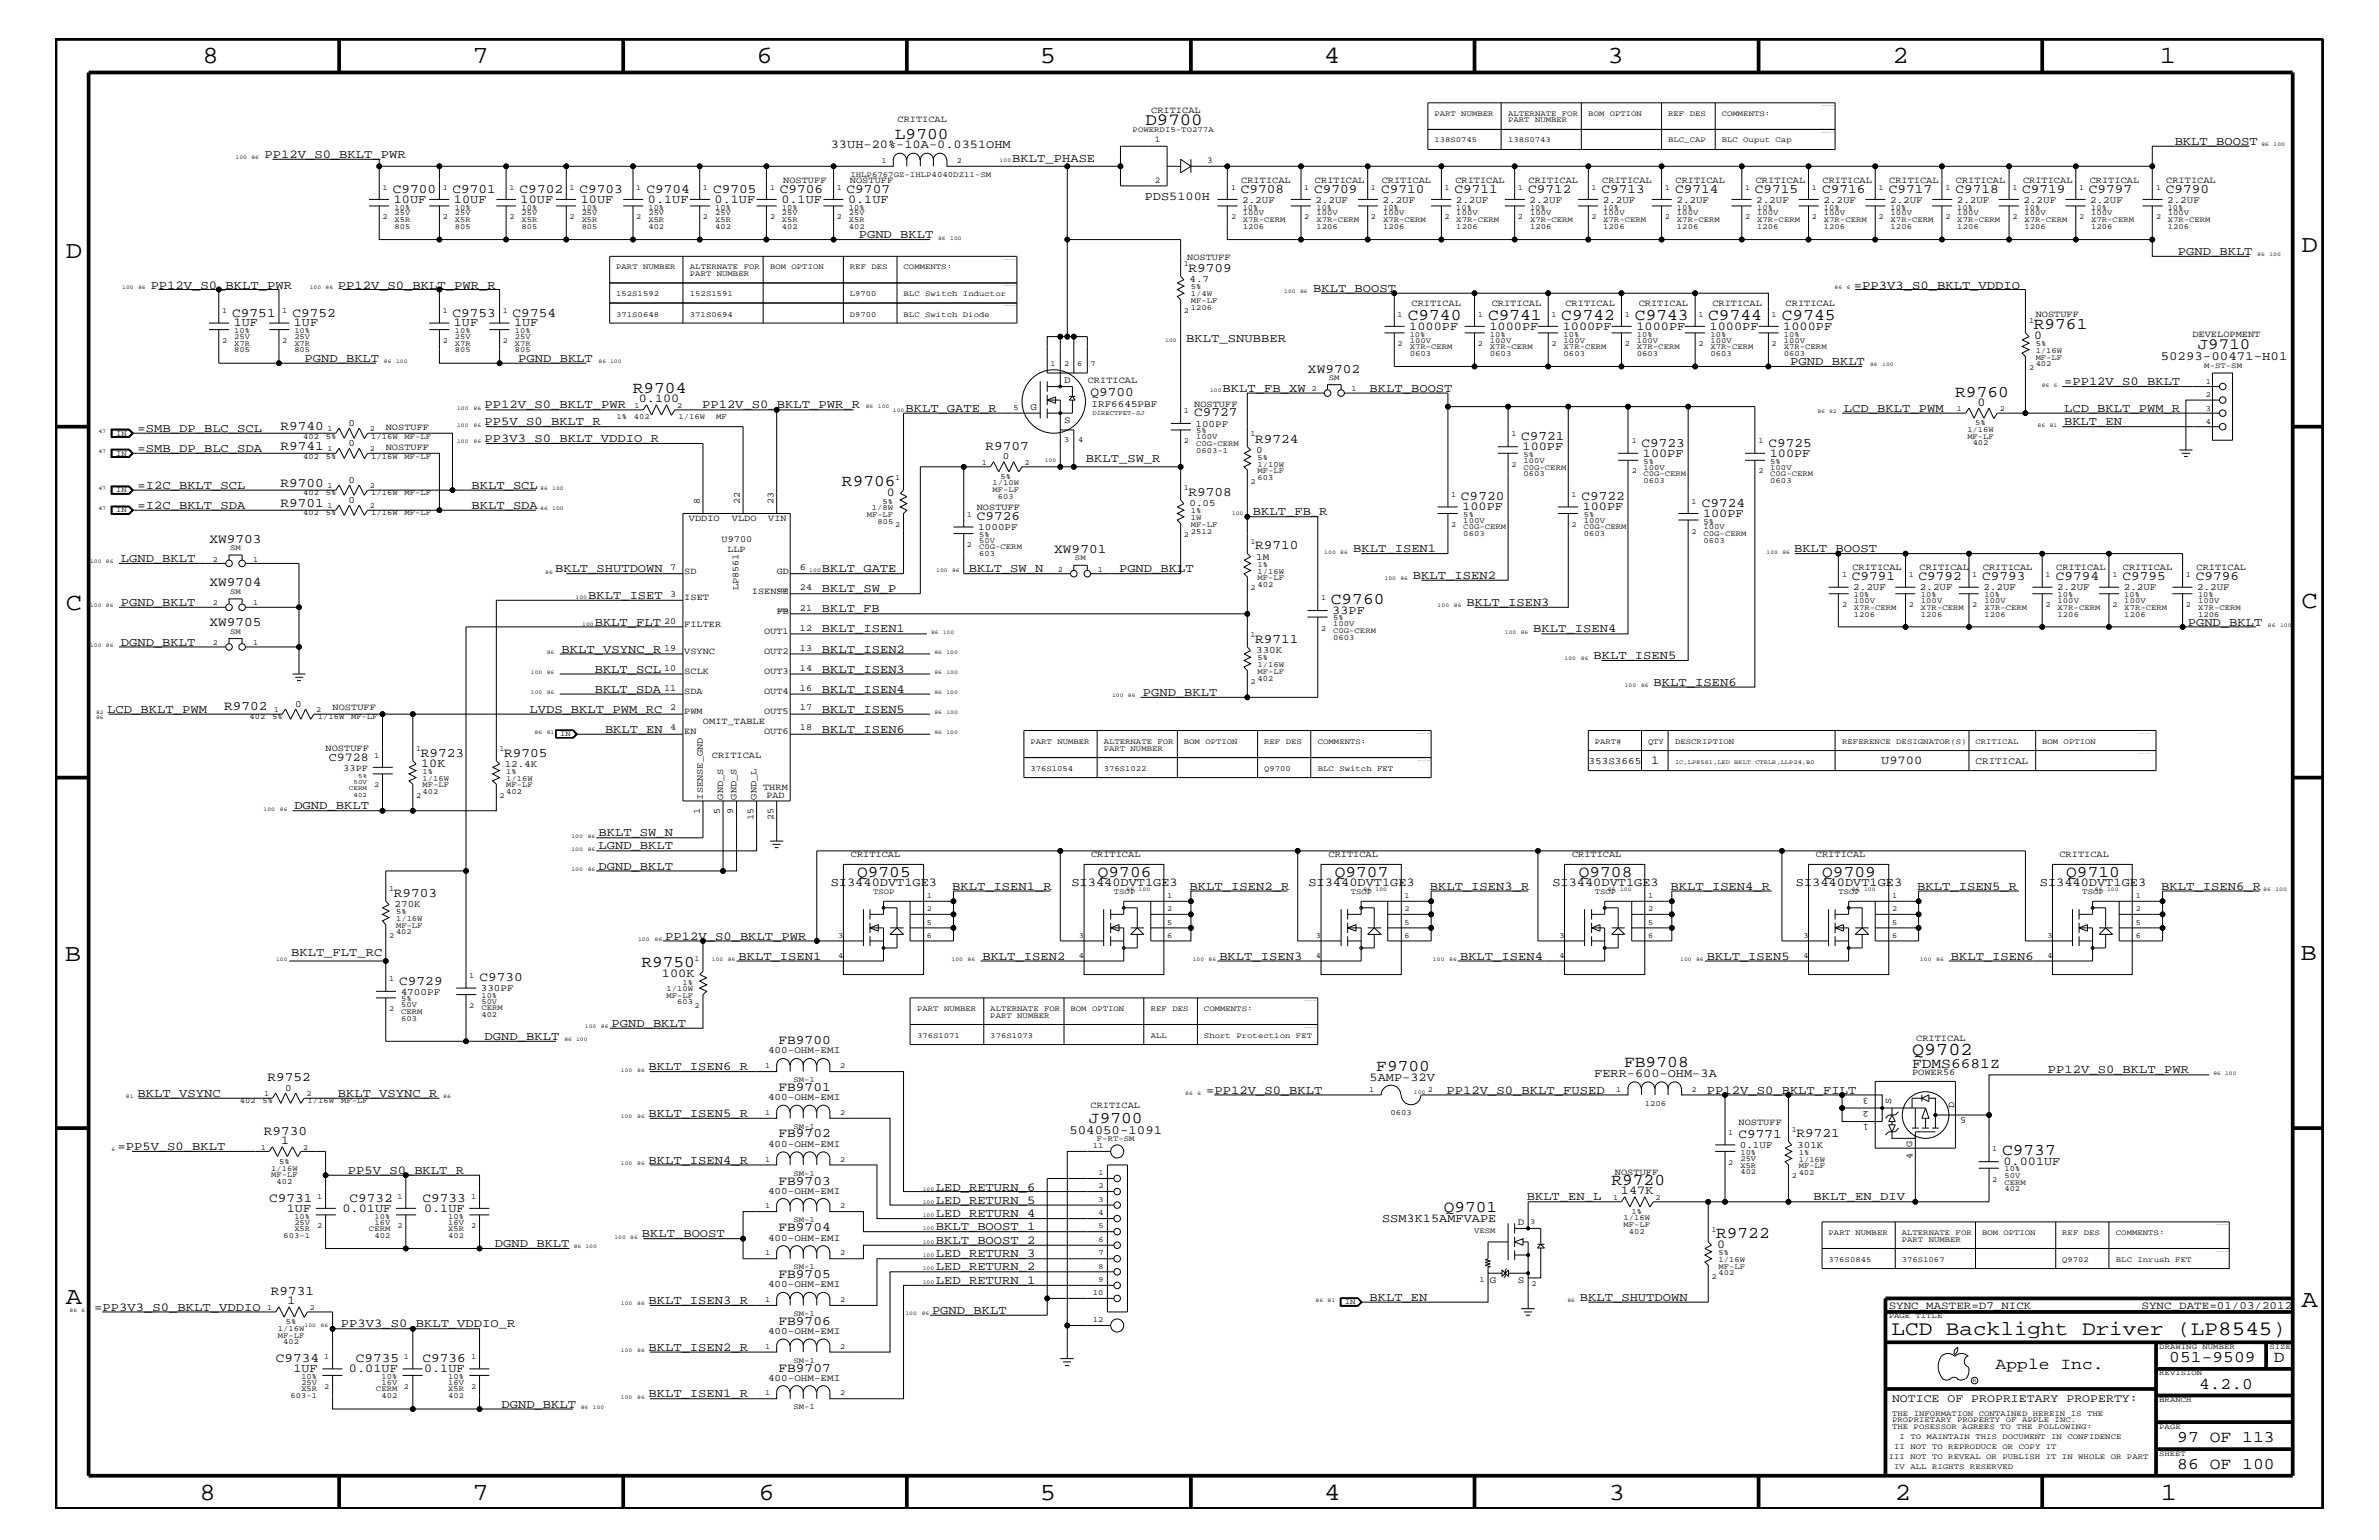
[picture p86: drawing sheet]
<svg xmlns="http://www.w3.org/2000/svg" width="432mm" height="279mm" viewBox="0 0 432 279" stroke-linecap="round" stroke-linejoin="round" font-family="sans-serif">
<defs><g id="words">
<g font-size="4.5">
<text x="36.7" y="11.5">8</text>
<text x="85.8" y="11.5">7</text>
<text x="137.3" y="11.5">6</text>
<text x="188.7" y="11.5">5</text>
<text x="240.3" y="11.5">4</text>
<text x="291.8" y="11.5">3</text>
<text x="343.5" y="11.5">2</text>
<text x="392" y="11.5">1</text>
<text x="11.9" y="46.8">D</text>
<text x="417.7" y="45.7">D</text>
<text x="11.9" y="110.6">C</text>
<text x="417.7" y="110.3">C</text>
<text x="11.8" y="174.3">B</text>
<text x="417.6" y="174.2">B</text>
<text x="11.9" y="236.7">A</text>
<text x="417.7" y="237.1">A</text>
<text x="36.2" y="272.1">8</text>
<text x="85.8" y="272.1">7</text>
<text x="137.7" y="272.1">6</text>
<text x="188.7" y="272.1">5</text>
<text x="240.4" y="272.1">4</text>
<text x="292" y="272.1">3</text>
<text x="343.9" y="272.1">2</text>
<text x="392.2" y="272.1">1</text>
</g>
<text font-size="3.7" x="343.3" y="242.3">LCD Backlight Driver (LP8545)</text>
<text font-size="3.3" x="347" y="191.4">Q9702</text>
<text font-size="3.1" x="207.9" y="22.7">D9700</text>
<g font-size="3">
<text x="162.4" y="25.2">L9700</text>
<text x="255.5" y="58">C9740</text>
<text x="270.1" y="58">C9741</text>
<text x="283.4" y="58">C9742</text>
<text x="296.8" y="58">C9743</text>
<text x="310" y="58">C9744</text>
<text x="323.4" y="58">C9745</text>
<text x="369.1" y="59.7">R9761</text>
<text x="114.9" y="71.3">R9704</text>
<text x="354.9" y="72">R9760</text>
<text x="152.8" y="88.2">R9706</text>
<text x="241.6" y="109.5">C9760</text>
<text x="155.6" y="159">Q9705</text>
<text x="199.3" y="159">Q9706</text>
<text x="242.3" y="159">Q9707</text>
<text x="286.6" y="159">Q9708</text>
<text x="330.8" y="159">Q9709</text>
<text x="375" y="159">Q9710</text>
<text x="116.4" y="175.5">R9750</text>
<text x="249.8" y="194.3">F9700</text>
<text x="294.8" y="193.7">FB9708</text>
<text x="197.7" y="203.8">J9700</text>
<text x="363.4" y="209.6">C9737</text>
<text x="292.5" y="215">R9720</text>
<text x="262" y="219.8">Q9701</text>
<text x="311.5" y="224.6">R9722</text>
<text x="362.2" y="248.4">Apple Inc.</text>
<text x="393.7" y="247.1">051-9509</text>
<text x="399.2" y="252">4.2.0</text>
<text x="412.7" y="247.1">D</text>
<text x="395.2" y="261.6">97 OF 113</text>
<text x="395.2" y="266.6">86 OF 100</text>
</g>
<text font-size="2.9" x="398.9" y="63.4">J9710</text>
<text font-size="2.6" x="347" y="193.7">FDMS6681Z</text>
<g font-size="2.4">
<text x="71.3" y="35">C9700</text>
<text x="82.1" y="35">C9701</text>
<text x="94.3" y="35">C9702</text>
<text x="105.2" y="35">C9703</text>
<text x="117.3" y="35">C9704</text>
<text x="129.5" y="35">C9705</text>
<text x="141.6" y="35">C9706</text>
<text x="153.7" y="35">C9707</text>
<text x="225.2" y="35">C9708</text>
<text x="238.5" y="35">C9709</text>
<text x="250.7" y="35">C9710</text>
<text x="264" y="35">C9711</text>
<text x="277.4" y="35">C9712</text>
<text x="290.7" y="35">C9713</text>
<text x="304" y="35">C9714</text>
<text x="318.5" y="35">C9715</text>
<text x="330.7" y="35">C9716</text>
<text x="342.8" y="35">C9717</text>
<text x="354.9" y="35">C9718</text>
<text x="367" y="35">C9719</text>
<text x="379.1" y="35">C9797</text>
<text x="393.1" y="35">C9790</text>
<text x="215.7" y="49.4">R9709</text>
<text x="42.2" y="57.4">C9751</text>
<text x="53.1" y="57.4">C9752</text>
<text x="82.1" y="57.4">C9753</text>
<text x="93" y="57.4">C9754</text>
<text x="198" y="71.8">Q9700</text>
<text x="237.4" y="67.6">XW9702</text>
<text x="216.7" y="75.6">C9727</text>
<text x="50.9" y="78">R9740</text>
<text x="50.9" y="81.6">R9741</text>
<text x="178.9" y="81.6">R9707</text>
<text x="227.8" y="80.3">R9724</text>
<text x="276.1" y="79.9">C9721</text>
<text x="297.9" y="81.1">C9723</text>
<text x="321" y="81.1">C9725</text>
<text x="50.9" y="88.3">R9700</text>
<text x="50.9" y="92">R9701</text>
<text x="177.3" y="94.3">C9726</text>
<text x="215.7" y="90">R9708</text>
<text x="265.2" y="90.7">C9720</text>
<text x="287" y="90.7">C9722</text>
<text x="308.9" y="92">C9724</text>
<text x="38" y="98.5">XW9703</text>
<text x="191.3" y="100.4">XW9701</text>
<text x="227.8" y="99.7">R9710</text>
<text x="38" y="106.4">XW9704</text>
<text x="336.1" y="105.3">C9791</text>
<text x="348.2" y="105.3">C9792</text>
<text x="359.7" y="105.3">C9793</text>
<text x="373.1" y="105.3">C9794</text>
<text x="385.2" y="105.3">C9795</text>
<text x="398.5" y="105.3">C9796</text>
<text x="38" y="113.7">XW9705</text>
<text x="227.8" y="116.7">R9711</text>
<text x="40.7" y="128.9">R9702</text>
<text x="76.4" y="137.3">R9723</text>
<text x="91.5" y="137.3">R9705</text>
<text x="71.5" y="162.8">R9703</text>
<text x="72.5" y="178.7">C9729</text>
<text x="87" y="178">C9730</text>
<text x="141.3" y="189.4">FB9700</text>
<text x="48.6" y="196.2">R9752</text>
<text x="141.3" y="197.9">FB9701</text>
<text x="47.9" y="205.9">R9730</text>
<text x="141.3" y="206.4">FB9702</text>
<text x="315.6" y="206.5">C9771</text>
<text x="326.1" y="206.4">R9721</text>
<text x="141.3" y="214.9">FB9703</text>
<text x="48.9" y="218">C9731</text>
<text x="63.4" y="218">C9732</text>
<text x="76.7" y="218">C9733</text>
<text x="141.3" y="223.4">FB9704</text>
<text x="141.3" y="231.8">FB9705</text>
<text x="49.1" y="235">R9731</text>
<text x="141.3" y="240.3">FB9706</text>
<text x="50" y="247.1">C9734</text>
<text x="64.6" y="247.1">C9735</text>
<text x="76.7" y="247.1">C9736</text>
<text x="141.3" y="248.9">FB9707</text>
</g>
<g font-size="2.3">
<text x="392.2" y="65.3">50293-00471-H01</text>
<text x="194.1" y="205.7">504050-1091</text>
</g>
<g font-size="2.2">
<text x="48" y="28.6">PP12V_S0_BKLT_PWR</text>
<text x="150.8" y="26.9">33UH-20%-10A-0.0351OHM</text>
<text x="183.7" y="29.3">BKLT_PHASE</text>
<text x="394.7" y="26.3">BKLT_BOOST</text>
<text x="71.5" y="36.8">10UF</text>
<text x="82.4" y="36.8">10UF</text>
<text x="94.5" y="36.8">10UF</text>
<text x="105.4" y="36.8">10UF</text>
<text x="117.6" y="36.8">0.1UF</text>
<text x="129.7" y="36.8">0.1UF</text>
<text x="141.8" y="36.8">0.1UF</text>
<text x="153.9" y="36.8">0.1UF</text>
<text x="207.8" y="36.4">PDS5100H</text>
<text x="155.9" y="43.2">PGND_BKLT</text>
<text x="395.3" y="46.3">PGND_BKLT</text>
<text x="27.3" y="52.4">PP12V_S0_BKLT_PWR</text>
<text x="61.3" y="52.4">PP12V_S0_BKLT_PWR_R</text>
<text x="238.3" y="52.9">BKLT_BOOST</text>
<text x="336.5" y="52.4">=PP3V3_S0_BKLT_VDDIO</text>
<text x="42.4" y="59.2">1UF</text>
<text x="53.3" y="59.2">1UF</text>
<text x="82.4" y="59.2">1UF</text>
<text x="93.3" y="59.2">1UF</text>
<text x="255.8" y="59.8">1000PF</text>
<text x="270.3" y="59.8">1000PF</text>
<text x="283.6" y="59.8">1000PF</text>
<text x="297" y="59.8">1000PF</text>
<text x="310.3" y="59.8">1000PF</text>
<text x="323.7" y="59.8">1000PF</text>
<text x="55.3" y="65.6">PGND_BKLT</text>
<text x="94.1" y="65.6">PGND_BKLT</text>
<text x="215.3" y="62">BKLT_SNUBBER</text>
<text x="369.2" y="61.5">0</text>
<text x="221.9" y="71.1">BKLT_FB_XW</text>
<text x="248.6" y="71.1">BKLT_BOOST</text>
<text x="325" y="66.2">PGND_BKLT</text>
<text x="374.6" y="69.9">=PP12V_S0_BKLT</text>
<text x="88" y="77.2">PP5V_S0_BKLT_R</text>
<text x="88" y="74.1">PP12V_S0_BKLT_PWR</text>
<text x="116" y="73">0.100</text>
<text x="127.4" y="74.1">PP12V_S0_BKLT_PWR_R</text>
<text x="164.3" y="74.7">BKLT_GATE_R</text>
<text x="334.7" y="74.7">LCD_BKLT_PWM</text>
<text x="358.9" y="73.7">0</text>
<text x="374.6" y="74.7">LCD_BKLT_PWM_R</text>
<text x="374.7" y="77.2">BKLT_EN</text>
<text x="25" y="78.3">=SMB_DP_BLC_SCL</text>
<text x="25" y="82">=SMB_DP_BLC_SDA</text>
<text x="88" y="80.2">PP3V3_S0_BKLT_VDDIO_R</text>
<text x="197.1" y="83.8">BKLT_SW_R</text>
<text x="276.4" y="81.6">100PF</text>
<text x="298.2" y="82.8">100PF</text>
<text x="321.2" y="82.8">100PF</text>
<text x="25" y="88.7">=I2C_BKLT_SCL</text>
<text x="85.6" y="88.7">BKLT_SCL</text>
<text x="25" y="92.3">=I2C_BKLT_SDA</text>
<text x="85.6" y="92.3">BKLT_SDA</text>
<text x="161" y="90">0</text>
<text x="227.4" y="93.5">BKLT_FB_R</text>
<text x="265.4" y="92.6">100PF</text>
<text x="287.3" y="92.6">100PF</text>
<text x="309.1" y="93.8">100PF</text>
<text x="245.6" y="100.2">BKLT_ISEN1</text>
<text x="325.6" y="100.2">BKLT_BOOST</text>
<text x="21.9" y="102.1">LGND_BKLT</text>
<text x="100.8" y="103.8">BKLT_SHUTDOWN</text>
<text x="149.2" y="103.8">BKLT_GATE</text>
<text x="149.2" y="107.5">BKLT_SW_P</text>
<text x="175.9" y="103.8">BKLT_SW_N</text>
<text x="203.1" y="103.8">PGND_BKLT</text>
<text x="256.5" y="105">BKLT_ISEN2</text>
<text x="21.9" y="109.9">PGND_BKLT</text>
<text x="106.8" y="108.7">BKLT_ISET</text>
<text x="108" y="113.6">BKLT_FLT</text>
<text x="149.2" y="111.1">BKLT_FB</text>
<text x="241.8" y="111.4">33PF</text>
<text x="266.2" y="109.9">BKLT_ISEN3</text>
<text x="397.1" y="113.6">PGND_BKLT</text>
<text x="21.9" y="117.2">DGND_BKLT</text>
<text x="101.9" y="118.4">BKLT_VSYNC_R</text>
<text x="149.2" y="118.4">BKLT_ISEN2</text>
<text x="149.2" y="114.8">BKLT_ISEN1</text>
<text x="278.3" y="114.8">BKLT_ISEN4</text>
<text x="289.2" y="119.6">BKLT_ISEN5</text>
<text x="108" y="122">BKLT_SCL</text>
<text x="108" y="125.7">BKLT_SDA</text>
<text x="149.2" y="125.7">BKLT_ISEN4</text>
<text x="149.2" y="122">BKLT_ISEN3</text>
<text x="300.1" y="124.4">BKLT_ISEN6</text>
<text x="19.5" y="129.3">LCD_BKLT_PWM</text>
<text x="96.1" y="129.3">LVDS_BKLT_PWM_RC</text>
<text x="149.2" y="129.3">BKLT_ISEN5</text>
<text x="207.4" y="126.3">PGND_BKLT</text>
<text x="109.8" y="133">BKLT_EN</text>
<text x="149.2" y="133">BKLT_ISEN6</text>
<text x="59.7" y="138">C9728</text>
<text x="76.5" y="139.1">10K</text>
<text x="299.7" y="138.6">1</text>
<text x="341.4" y="138.6">U9700</text>
<text x="53.4" y="146.8">DGND_BKLT</text>
<text x="108.6" y="154.1">LGND_BKLT</text>
<text x="108.6" y="151.8">BKLT_SW_N</text>
<text x="108.6" y="157.8">DGND_BKLT</text>
<text x="150.8" y="160.8">SI3440DVT1GE3</text>
<text x="172.8" y="161.4">BKLT_ISEN1_R</text>
<text x="194.5" y="160.8">SI3440DVT1GE3</text>
<text x="215.9" y="161.4">BKLT_ISEN2_R</text>
<text x="237.5" y="160.8">SI3440DVT1GE3</text>
<text x="259.5" y="161.4">BKLT_ISEN3_R</text>
<text x="281.8" y="160.8">SI3440DVT1GE3</text>
<text x="303.2" y="161.4">BKLT_ISEN4_R</text>
<text x="326" y="160.8">SI3440DVT1GE3</text>
<text x="348" y="161.4">BKLT_ISEN5_R</text>
<text x="370.2" y="160.8">SI3440DVT1GE3</text>
<text x="392.3" y="161.4">BKLT_ISEN6_R</text>
<text x="52.8" y="173.5">BKLT_FLT_RC</text>
<text x="120.7" y="170.5">PP12V_S0_BKLT_PWR</text>
<text x="120.1" y="177.3">100K</text>
<text x="134" y="174.2">BKLT_ISEN1</text>
<text x="178.3" y="174.2">BKLT_ISEN2</text>
<text x="221.3" y="174.2">BKLT_ISEN3</text>
<text x="265" y="174.2">BKLT_ISEN4</text>
<text x="309.8" y="174.2">BKLT_ISEN5</text>
<text x="354.1" y="174.2">BKLT_ISEN6</text>
<text x="88" y="188.7">DGND_BKLT</text>
<text x="111" y="186.3">PGND_BKLT</text>
<text x="117.7" y="194.2">BKLT_ISEN6_R</text>
<text x="248.6" y="196.2">5AMP-32V</text>
<text x="289.3" y="195.4">FERR-600-OHM-3A</text>
<text x="371.7" y="194.8">PP12V_S0_BKLT_PWR</text>
<text x="25" y="199">BKLT_VSYNC</text>
<text x="61.3" y="199">BKLT_VSYNC_R</text>
<text x="117.7" y="202.6">BKLT_ISEN5_R</text>
<text x="218.9" y="198.4">=PP12V_S0_BKLT</text>
<text x="262.6" y="198.4">PP12V_S0_BKLT_FUSED</text>
<text x="309.8" y="198.4">PP12V_S0_BKLT_FILT</text>
<text x="21.3" y="208.7">=PP5V_S0_BKLT</text>
<text x="51" y="207.6">1</text>
<text x="63.2" y="213">PP5V_S0_BKLT_R</text>
<text x="117.7" y="211.1">BKLT_ISEN4_R</text>
<text x="363.6" y="211.4">0.001UF</text>
<text x="52.1" y="219.8">1UF</text>
<text x="62.1" y="219.8">0.01UF</text>
<text x="77" y="219.8">0.1UF</text>
<text x="169.8" y="220.8">LED_RETURN_4</text>
<text x="169.8" y="218.4">LED_RETURN_5</text>
<text x="169.8" y="216">LED_RETURN_6</text>
<text x="250.9" y="221.8">SSM3K15AMFVAPE</text>
<text x="277.1" y="217.8">BKLT_EN_L</text>
<text x="294.2" y="216.7">147K</text>
<text x="329.2" y="217.8">BKLT_EN_DIV</text>
<text x="89.8" y="226.3">DGND_BKLT</text>
<text x="116.5" y="224.5">BKLT_BOOST</text>
<text x="169.8" y="223.2">BKLT_BOOST_1</text>
<text x="169.8" y="225.7">BKLT_BOOST_2</text>
<text x="311.7" y="226.4">0</text>
<text x="169.8" y="232.9">LED_RETURN_1</text>
<text x="169.8" y="230.5">LED_RETURN_2</text>
<text x="169.8" y="228.1">LED_RETURN_3</text>
<text x="17.1" y="237.8">=PP3V3_S0_BKLT_VDDIO</text>
<text x="52.2" y="236.7">1</text>
<text x="117.7" y="236.6">BKLT_ISEN3_R</text>
<text x="169.2" y="238.4">PGND_BKLT</text>
<text x="248.6" y="236">BKLT_EN</text>
<text x="286.8" y="236">BKLT_SHUTDOWN</text>
<text x="61.9" y="240.8">PP3V3_S0_BKLT_VDDIO_R</text>
<text x="117.7" y="245.1">BKLT_ISEN2_R</text>
<text x="53.3" y="248.9">1UF</text>
<text x="63.3" y="248.9">0.01UF</text>
<text x="77" y="248.9">0.1UF</text>
<text x="91" y="255.4">DGND_BKLT</text>
<text x="117.7" y="253.5">BKLT_ISEN1_R</text>
</g>
<text font-size="2.1" x="343.4" y="254.4">NOTICE OF PROPRIETARY PROPERTY:</text>
<g font-size="2">
<text x="342.8" y="237.4">SYNC_MASTER=D7_NICK</text>
<text x="388.7" y="237.4">SYNC_DATE=01/03/2012</text>
</g>
<g font-size="1.8">
<text x="225.5" y="36.8">2.2UF</text>
<text x="238.8" y="36.8">2.2UF</text>
<text x="251" y="36.8">2.2UF</text>
<text x="264.2" y="36.8">2.2UF</text>
<text x="277.6" y="36.8">2.2UF</text>
<text x="290.9" y="36.8">2.2UF</text>
<text x="304.3" y="36.8">2.2UF</text>
<text x="318.8" y="36.8">2.2UF</text>
<text x="331" y="36.8">2.2UF</text>
<text x="343.1" y="36.8">2.2UF</text>
<text x="355.2" y="36.8">2.2UF</text>
<text x="367.3" y="36.8">2.2UF</text>
<text x="379.4" y="36.8">2.2UF</text>
<text x="393.4" y="36.8">2.2UF</text>
<text x="215.9" y="51.3">4.7</text>
<text x="193.1" y="69.5">D</text>
<text x="63.2" y="77.3">0</text>
<text x="187" y="74.4">G</text>
<text x="193.1" y="76.8">S</text>
<text x="198.1" y="73.8">IRF6645PBF</text>
<text x="217" y="77.4">100PF</text>
<text x="63.2" y="80.9">0</text>
<text x="182" y="83.3">0</text>
<text x="228" y="82.2">0</text>
<text x="63.2" y="87.6">0</text>
<text x="63.2" y="91.2">0</text>
<text x="215.9" y="91.8">0.05</text>
<text x="177.5" y="96.2">1000PF</text>
<text x="228" y="101.5">1M</text>
<text x="336.4" y="107.1">2.2UF</text>
<text x="348.5" y="107.1">2.2UF</text>
<text x="360" y="107.1">2.2UF</text>
<text x="373.4" y="107.1">2.2UF</text>
<text x="385.5" y="107.1">2.2UF</text>
<text x="398.8" y="107.1">2.2UF</text>
<text x="228" y="118.5">330K</text>
<text x="53.6" y="128.2">0</text>
<text x="91.6" y="139.1">12.4K</text>
<text x="288.3" y="138.6">353S3665</text>
<text x="358.6" y="138.6">CRITICAL</text>
<text x="71.6" y="164.5">270K</text>
<text x="87.3" y="179.9">330PF</text>
<text x="72.7" y="180.5">4700PF</text>
<text x="139.4" y="191.1">400-OHM-EMI</text>
<text x="51.7" y="197.9">0</text>
<text x="139.4" y="199.6">400-OHM-EMI</text>
<text x="139.4" y="208.1">400-OHM-EMI</text>
<text x="315.8" y="208.3">0.1UF</text>
<text x="326.2" y="208.2">301K</text>
<text x="139.4" y="216.6">400-OHM-EMI</text>
<text x="139.4" y="225.1">400-OHM-EMI</text>
<text x="275.5" y="222.2">D</text>
<text x="139.4" y="233.5">400-OHM-EMI</text>
<text x="270.4" y="232.7">G</text>
<text x="275.5" y="232.7">S</text>
<text x="139.4" y="242">400-OHM-EMI</text>
<text x="139.4" y="250.6">400-OHM-EMI</text>
</g>
<g font-size="1.7">
<text x="162.9" y="22.2">CRITICAL</text>
<text x="209" y="20.4">CRITICAL</text>
<text x="142.2" y="33.1">NOSTUFF</text>
<text x="154.3" y="33.1">NOSTUFF</text>
<text x="225.3" y="33.1">CRITICAL</text>
<text x="238.7" y="33.1">CRITICAL</text>
<text x="250.8" y="33.1">CRITICAL</text>
<text x="264.2" y="33.1">CRITICAL</text>
<text x="277.5" y="33.1">CRITICAL</text>
<text x="290.8" y="33.1">CRITICAL</text>
<text x="304.1" y="33.1">CRITICAL</text>
<text x="318.7" y="33.1">CRITICAL</text>
<text x="330.8" y="33.1">CRITICAL</text>
<text x="342.9" y="33.1">CRITICAL</text>
<text x="355" y="33.1">CRITICAL</text>
<text x="367.2" y="33.1">CRITICAL</text>
<text x="379.3" y="33.1">CRITICAL</text>
<text x="393.2" y="33.1">CRITICAL</text>
<text x="215.5" y="47.1">NOSTUFF</text>
<text x="256.2" y="55.6">CRITICAL</text>
<text x="270.8" y="55.6">CRITICAL</text>
<text x="284.1" y="55.6">CRITICAL</text>
<text x="297.4" y="55.6">CRITICAL</text>
<text x="310.8" y="55.6">CRITICAL</text>
<text x="324.1" y="55.6">CRITICAL</text>
<text x="369.5" y="57.4">NOSTUFF</text>
<text x="397.9" y="61.1">DEVELOPMENT</text>
<text x="197.4" y="69.5">CRITICAL</text>
<text x="216.7" y="73.8">NOSTUFF</text>
<text x="70" y="78">NOSTUFF</text>
<text x="70" y="81.6">NOSTUFF</text>
<text x="125.1" y="94.6">VDDIO</text>
<text x="127" y="91.4" transform="rotate(-90 127 91.4)">8</text>
<text x="132.8" y="94.6">VLDO</text>
<text x="134.3" y="91.4" transform="rotate(-90 134.3 91.4)">22</text>
<text x="139.4" y="94.6">VIN</text>
<text x="140.4" y="91.4" transform="rotate(-90 140.4 91.4)">23</text>
<text x="177.3" y="92.6">NOSTUFF</text>
<text x="131" y="98.4">U9700</text>
<text x="132" y="100.2">LLP</text>
<text x="121.7" y="103.5">7</text>
<text x="124.2" y="104.1">SD</text>
<text x="134" y="107.1" transform="rotate(-90 134 107.1)">LP8561</text>
<text x="136.5" y="107.7">ISENSE</text>
<text x="141" y="104.1">GD</text>
<text x="145.2" y="107.1">24</text>
<text x="145.2" y="103.5">6</text>
<text x="336.2" y="103.5">CRITICAL</text>
<text x="348.4" y="103.5">CRITICAL</text>
<text x="359.9" y="103.5">CRITICAL</text>
<text x="373.2" y="103.5">CRITICAL</text>
<text x="385.3" y="103.5">CRITICAL</text>
<text x="398.7" y="103.5">CRITICAL</text>
<text x="120.6" y="113.1">20</text>
<text x="121.7" y="108.3">3</text>
<text x="124.2" y="108.9">ISET</text>
<text x="124.2" y="113.7">FILTER</text>
<text x="141" y="111.4">FB</text>
<text x="145.2" y="110.8">21</text>
<text x="120.6" y="118.1">19</text>
<text x="124.2" y="118.6">VSYNC</text>
<text x="138.7" y="115">OUT1</text>
<text x="138.7" y="118.6">OUT2</text>
<text x="145.2" y="114.4">12</text>
<text x="145.2" y="118.1">13</text>
<text x="120.6" y="121.7">10</text>
<text x="120.6" y="125.3">11</text>
<text x="124.2" y="122.3">SCLK</text>
<text x="124.2" y="125.9">SDA</text>
<text x="138.7" y="125.9">OUT4</text>
<text x="138.7" y="122.3">OUT3</text>
<text x="145.2" y="121.7">14</text>
<text x="145.2" y="125.3">16</text>
<text x="60.4" y="128.9">NOSTUFF</text>
<text x="121.7" y="128.9">2</text>
<text x="124.2" y="129.6">PWM</text>
<text x="127.6" y="131.3">OMIT_TABLE</text>
<text x="138.7" y="129.6">OUT5</text>
<text x="145.2" y="128.9">17</text>
<text x="59.1" y="136.2">NOSTUFF</text>
<text x="121.7" y="132.5">4</text>
<text x="124.2" y="133.2">EN</text>
<text x="129.2" y="137.4">CRITICAL</text>
<text x="138.7" y="133.2">OUT6</text>
<text x="145.2" y="132.5">18</text>
<text x="62.3" y="139.8">33PF</text>
<text x="138.5" y="143.4">THRM</text>
<text x="127" y="147.6" transform="rotate(-90 127 147.6)">1</text>
<text x="127.6" y="145.1" transform="rotate(-90 127.6 145.1)">ISENSE_GND</text>
<text x="130.6" y="147.6" transform="rotate(-90 130.6 147.6)">5</text>
<text x="131.2" y="145.1" transform="rotate(-90 131.2 145.1)">GND_S</text>
<text x="133.1" y="147.6" transform="rotate(-90 133.1 147.6)">9</text>
<text x="133.7" y="145.1" transform="rotate(-90 133.7 145.1)">GND_S</text>
<text x="136.7" y="148.7" transform="rotate(-90 136.7 148.7)">15</text>
<text x="137.3" y="145.1" transform="rotate(-90 137.3 145.1)">GND_L</text>
<text x="139.1" y="144.7">PAD</text>
<text x="140.4" y="148.7" transform="rotate(-90 140.4 148.7)">25</text>
<text x="154.4" y="155.6">CRITICAL</text>
<text x="198" y="155.6">CRITICAL</text>
<text x="241.1" y="155.6">CRITICAL</text>
<text x="285.3" y="155.6">CRITICAL</text>
<text x="329.6" y="155.6">CRITICAL</text>
<text x="373.8" y="155.6">CRITICAL</text>
<text x="347.8" y="188.9">CRITICAL</text>
<text x="347" y="195">POWER56</text>
<text x="198" y="201">CRITICAL</text>
<text x="339.2" y="204" transform="rotate(-180 339.2 204)">1</text>
<text x="339.2" y="201.5" transform="rotate(-180 339.2 201.5)">2</text>
<text x="339.2" y="199.2" transform="rotate(-180 339.2 199.2)">3</text>
<text x="343.2" y="200.3" transform="rotate(-90 343.2 200.3)">S</text>
<text x="354.7" y="201" transform="rotate(-90 354.7 201)">D</text>
<text x="356.9" y="202.7" transform="rotate(-180 356.9 202.7)">5</text>
<text x="315.6" y="204.1">NOSTUFF</text>
<text x="347" y="208.1" transform="rotate(-90 347 208.1)">G</text>
<text x="293.1" y="213.2">NOSTUFF</text>
<text x="347.1" y="210.3" transform="rotate(-90 347.1 210.3)">4</text>
</g>
<g font-size="1.6">
<text x="209.6" y="25.9">1</text>
<text x="219.1" y="29.5">3</text>
<text x="209.6" y="33.1">2</text>
</g>
<g font-size="1.4">
<text x="205.6" y="24">POWERDI5-TO277A</text>
<text x="260.3" y="21">PART NUMBER</text>
<text x="273.7" y="21">ALTERNATE FOR</text>
<text x="273.7" y="22.2">PART NUMBER</text>
<text x="288.3" y="21">BOM OPTION</text>
<text x="302.8" y="21">REF DES</text>
<text x="312.5" y="21">COMMENTS:</text>
<text x="160" y="29.5">1</text>
<text x="173.7" y="29.5">2</text>
<text x="260.3" y="25.9">138S0745</text>
<text x="273.7" y="25.9">138S0743</text>
<text x="302.8" y="25.9">BLC_CAP</text>
<text x="312.5" y="25.9">BLC Ouput Cap</text>
<text x="69.4" y="34.4">1</text>
<text x="80.3" y="34.4">1</text>
<text x="92.5" y="34.4">1</text>
<text x="103.4" y="34.4">1</text>
<text x="115.5" y="34.4">1</text>
<text x="127.6" y="34.4">1</text>
<text x="139.8" y="34.4">1</text>
<text x="151.9" y="34.4">1</text>
<text x="154.3" y="32">IHLP6767GZ-IHLP4040DZ11-SM</text>
<text x="223.4" y="34.4">1</text>
<text x="236.7" y="34.4">1</text>
<text x="248.8" y="34.4">1</text>
<text x="262.2" y="34.4">1</text>
<text x="275.5" y="34.4">1</text>
<text x="288.9" y="34.4">1</text>
<text x="302.2" y="34.4">1</text>
<text x="316.7" y="34.4">1</text>
<text x="328.8" y="34.4">1</text>
<text x="341" y="34.4">1</text>
<text x="353.1" y="34.4">1</text>
<text x="365.3" y="34.4">1</text>
<text x="377.4" y="34.4">1</text>
<text x="391.3" y="34.4">1</text>
<text x="69.4" y="39.8">2</text>
<text x="71.6" y="41.5">805</text>
<text x="71.6" y="38">10%</text>
<text x="71.6" y="39.1">25V</text>
<text x="71.6" y="40.3">X5R</text>
<text x="80.3" y="39.8">2</text>
<text x="82.6" y="38">10%</text>
<text x="82.6" y="41.5">805</text>
<text x="82.6" y="39.1">25V</text>
<text x="82.6" y="40.3">X5R</text>
<text x="92.5" y="39.8">2</text>
<text x="94.7" y="39.1">25V</text>
<text x="94.7" y="41.5">805</text>
<text x="94.7" y="38">10%</text>
<text x="94.7" y="40.3">X5R</text>
<text x="103.4" y="39.8">2</text>
<text x="105.6" y="41.5">805</text>
<text x="105.6" y="38">10%</text>
<text x="105.6" y="39.1">25V</text>
<text x="105.6" y="40.3">X5R</text>
<text x="115.5" y="39.8">2</text>
<text x="117.7" y="40.3">X5R</text>
<text x="117.7" y="41.5">402</text>
<text x="117.7" y="39.1">25V</text>
<text x="117.7" y="38">10%</text>
<text x="127.6" y="39.8">2</text>
<text x="129.8" y="40.3">X5R</text>
<text x="129.8" y="41.5">402</text>
<text x="129.8" y="39.1">25V</text>
<text x="129.8" y="38">10%</text>
<text x="139.8" y="39.8">2</text>
<text x="141.9" y="38">10%</text>
<text x="141.9" y="39.1">25V</text>
<text x="141.9" y="40.3">X5R</text>
<text x="141.9" y="41.5">402</text>
<text x="151.9" y="39.8">2</text>
<text x="154.1" y="40.3">X5R</text>
<text x="154.1" y="39.1">25V</text>
<text x="154.1" y="38">10%</text>
<text x="154.1" y="41.5">402</text>
<text x="223.4" y="39.8">2</text>
<text x="225.6" y="41.5">1206</text>
<text x="225.6" y="39.1">100V</text>
<text x="225.6" y="40.3">X7R-CERM</text>
<text x="225.6" y="38">10%</text>
<text x="236.7" y="39.8">2</text>
<text x="238.9" y="38">10%</text>
<text x="238.9" y="41.5">1206</text>
<text x="238.9" y="39.1">100V</text>
<text x="238.9" y="40.3">X7R-CERM</text>
<text x="248.8" y="39.8">2</text>
<text x="251" y="38">10%</text>
<text x="251" y="39.1">100V</text>
<text x="251" y="40.3">X7R-CERM</text>
<text x="251" y="41.5">1206</text>
<text x="262.2" y="39.8">2</text>
<text x="264.3" y="38">10%</text>
<text x="264.3" y="39.1">100V</text>
<text x="264.3" y="40.3">X7R-CERM</text>
<text x="264.3" y="41.5">1206</text>
<text x="275.5" y="39.8">2</text>
<text x="277.7" y="38">10%</text>
<text x="277.7" y="41.5">1206</text>
<text x="277.7" y="39.1">100V</text>
<text x="277.7" y="40.3">X7R-CERM</text>
<text x="288.9" y="39.8">2</text>
<text x="291" y="38">10%</text>
<text x="291" y="39.1">100V</text>
<text x="291" y="40.3">X7R-CERM</text>
<text x="291" y="41.5">1206</text>
<text x="302.2" y="39.8">2</text>
<text x="304.4" y="38">10%</text>
<text x="304.4" y="39.1">100V</text>
<text x="304.4" y="40.3">X7R-CERM</text>
<text x="304.4" y="41.5">1206</text>
<text x="316.7" y="39.8">2</text>
<text x="318.9" y="38">10%</text>
<text x="318.9" y="39.1">100V</text>
<text x="318.9" y="40.3">X7R-CERM</text>
<text x="318.9" y="41.5">1206</text>
<text x="328.8" y="39.8">2</text>
<text x="331" y="38">10%</text>
<text x="331" y="41.5">1206</text>
<text x="331" y="39.1">100V</text>
<text x="331" y="40.3">X7R-CERM</text>
<text x="341" y="39.8">2</text>
<text x="343.2" y="39.1">100V</text>
<text x="343.2" y="40.3">X7R-CERM</text>
<text x="343.2" y="41.5">1206</text>
<text x="343.2" y="38">10%</text>
<text x="353.1" y="39.8">2</text>
<text x="355.3" y="38">10%</text>
<text x="355.3" y="39.1">100V</text>
<text x="355.3" y="40.3">X7R-CERM</text>
<text x="355.3" y="41.5">1206</text>
<text x="365.3" y="39.8">2</text>
<text x="367.5" y="41.5">1206</text>
<text x="367.5" y="38">10%</text>
<text x="367.5" y="39.1">100V</text>
<text x="367.5" y="40.3">X7R-CERM</text>
<text x="377.4" y="39.8">2</text>
<text x="379.6" y="38">10%</text>
<text x="379.6" y="41.5">1206</text>
<text x="379.6" y="39.1">100V</text>
<text x="379.6" y="40.3">X7R-CERM</text>
<text x="391.3" y="39.8">2</text>
<text x="393.4" y="38">10%</text>
<text x="393.4" y="39.1">100V</text>
<text x="393.4" y="40.3">X7R-CERM</text>
<text x="393.4" y="41.5">1206</text>
<text x="111.8" y="53.8">152S1592</text>
<text x="111.8" y="48.9">PART NUMBER</text>
<text x="125.2" y="53.8">152S1591</text>
<text x="125.2" y="48.9">ALTERNATE FOR</text>
<text x="125.2" y="50.2">PART NUMBER</text>
<text x="139.8" y="48.9">BOM OPTION</text>
<text x="154.3" y="48.9">REF DES</text>
<text x="154.3" y="53.8">L9700</text>
<text x="164" y="53.8">BLC Switch Inductor</text>
<text x="164" y="48.9">COMMENTS:</text>
<text x="214.9" y="48.3">1</text>
<text x="216.2" y="52.5">5%</text>
<text x="216.2" y="53.8">1/4W</text>
<text x="40.3" y="56.8">1</text>
<text x="51.2" y="56.8">1</text>
<text x="80.3" y="56.8">1</text>
<text x="91.3" y="56.8">1</text>
<text x="111.8" y="57.4">371S0648</text>
<text x="125.2" y="57.4">371S0694</text>
<text x="154.3" y="57.4">D9700</text>
<text x="164" y="57.4">BLC Switch Diode</text>
<text x="214.9" y="56.8">2</text>
<text x="216.2" y="56.2">1206</text>
<text x="216.2" y="55">MF-LF</text>
<text x="253.7" y="57.4">1</text>
<text x="268.2" y="57.4">1</text>
<text x="281.6" y="57.4">1</text>
<text x="294.9" y="57.4">1</text>
<text x="308.3" y="57.4">1</text>
<text x="321.6" y="57.4">1</text>
<text x="368.3" y="58.6">1</text>
<text x="40.3" y="62.3">2</text>
<text x="42.5" y="62.8">X7R</text>
<text x="42.5" y="60.4">10%</text>
<text x="42.5" y="64">805</text>
<text x="42.5" y="61.5">25V</text>
<text x="51.2" y="62.3">2</text>
<text x="53.4" y="61.5">25V</text>
<text x="53.4" y="60.4">10%</text>
<text x="53.4" y="62.8">X7R</text>
<text x="53.4" y="64">805</text>
<text x="80.3" y="62.3">2</text>
<text x="82.5" y="64">805</text>
<text x="82.5" y="61.5">25V</text>
<text x="82.5" y="60.4">10%</text>
<text x="82.5" y="62.8">X7R</text>
<text x="91.3" y="62.3">2</text>
<text x="93.5" y="61.5">25V</text>
<text x="93.5" y="60.4">10%</text>
<text x="93.5" y="64">805</text>
<text x="93.5" y="62.8">X7R</text>
<text x="253.7" y="62.9">2</text>
<text x="255.9" y="61.1">10%</text>
<text x="255.9" y="64.5">0603</text>
<text x="255.9" y="62.2">100V</text>
<text x="255.9" y="63.4">X7R-CERM</text>
<text x="268.2" y="62.9">2</text>
<text x="270.4" y="62.2">100V</text>
<text x="270.4" y="64.5">0603</text>
<text x="270.4" y="63.4">X7R-CERM</text>
<text x="270.4" y="61.1">10%</text>
<text x="281.6" y="62.9">2</text>
<text x="283.8" y="61.1">10%</text>
<text x="283.8" y="64.5">0603</text>
<text x="283.8" y="62.2">100V</text>
<text x="283.8" y="63.4">X7R-CERM</text>
<text x="294.9" y="62.9">2</text>
<text x="297.1" y="62.2">100V</text>
<text x="297.1" y="63.4">X7R-CERM</text>
<text x="297.1" y="61.1">10%</text>
<text x="297.1" y="64.5">0603</text>
<text x="308.3" y="62.9">2</text>
<text x="310.5" y="61.1">10%</text>
<text x="310.5" y="64.5">0603</text>
<text x="310.5" y="62.2">100V</text>
<text x="310.5" y="63.4">X7R-CERM</text>
<text x="321.6" y="62.9">2</text>
<text x="323.8" y="64.5">0603</text>
<text x="323.8" y="61.1">10%</text>
<text x="323.8" y="63.4">X7R-CERM</text>
<text x="323.8" y="62.2">100V</text>
<text x="369.5" y="62.9">5%</text>
<text x="369.5" y="65.3">MF-LF</text>
<text x="369.5" y="64">1/16W</text>
<text x="190.7" y="66.5">1</text>
<text x="193.1" y="66.5">2</text>
<text x="195.5" y="66.5">6</text>
<text x="198" y="66.5">7</text>
<text x="238" y="71">2</text>
<text x="241.2" y="68.9">SM</text>
<text x="245.3" y="71">1</text>
<text x="368.3" y="67.1">2</text>
<text x="369.5" y="66.5">402</text>
<text x="400.1" y="66.7">M-ST-SM</text>
<text x="400.4" y="69.6">1</text>
<text x="111.9" y="76">1%</text>
<text x="115.1" y="76">402</text>
<text x="115.1" y="74">1</text>
<text x="122.9" y="74">2</text>
<text x="123.1" y="76">1/16W</text>
<text x="130" y="76">MF</text>
<text x="184" y="74.4">5</text>
<text x="214.9" y="75">1</text>
<text x="355.2" y="74.6">1</text>
<text x="358.5" y="77.2">5%</text>
<text x="363" y="74.6">2</text>
<text x="400.4" y="72.1">2</text>
<text x="400.4" y="74.5">3</text>
<text x="400.4" y="76.9">4</text>
<text x="21.1" y="79">IN</text>
<text x="21.1" y="82.7">IN</text>
<text x="55" y="79.6">402</text>
<text x="55" y="83.3">402</text>
<text x="59.1" y="79.6">5%</text>
<text x="59.1" y="83.3">5%</text>
<text x="59.4" y="78.3">1</text>
<text x="59.4" y="81.9">1</text>
<text x="67.1" y="78.3">2</text>
<text x="67.1" y="81.9">2</text>
<text x="67.4" y="79.6">1/16W</text>
<text x="67.4" y="83.3">1/16W</text>
<text x="73.4" y="79.6">MF-LF</text>
<text x="73.4" y="83.3">MF-LF</text>
<text x="193.1" y="80.2">3</text>
<text x="195.7" y="80.2">4</text>
<text x="214.9" y="80.5">2</text>
<text x="217.1" y="78.6">5%</text>
<text x="217.1" y="82.2">0603-1</text>
<text x="217.1" y="80.9">C0G-CERM</text>
<text x="217.1" y="79.7">100V</text>
<text x="227" y="79.2">1</text>
<text x="228.3" y="83.5">5%</text>
<text x="274.3" y="79.2">1</text>
<text x="276.5" y="82.8">5%</text>
<text x="276.5" y="83.9">100V</text>
<text x="296.2" y="80.5">1</text>
<text x="319.2" y="80.5">1</text>
<text x="357.1" y="79.6">MF-LF</text>
<text x="357.1" y="78.3">1/16W</text>
<text x="358.1" y="80.8">402</text>
<text x="21.1" y="89.3">IN</text>
<text x="55" y="89.9">402</text>
<text x="59.1" y="89.9">5%</text>
<text x="59.4" y="88.6">1</text>
<text x="67.1" y="88.6">2</text>
<text x="67.4" y="89.9">1/16W</text>
<text x="73.4" y="89.9">MF-LF</text>
<text x="162.5" y="87.1">1</text>
<text x="178.2" y="84.4">1</text>
<text x="180.1" y="89.3">MF-LF</text>
<text x="180.1" y="88.1">1/10W</text>
<text x="181.6" y="86.9">5%</text>
<text x="185.9" y="84.4">2</text>
<text x="214.9" y="88.9">1</text>
<text x="227" y="87.7">2</text>
<text x="228.3" y="87.1">603</text>
<text x="228.3" y="84.7">1/10W</text>
<text x="228.3" y="85.9">MF-LF</text>
<text x="274.3" y="84.7">2</text>
<text x="276.5" y="85.2">C0G-CERM</text>
<text x="276.5" y="86.4">0603</text>
<text x="296.2" y="85.9">2</text>
<text x="298.3" y="84.1">5%</text>
<text x="298.3" y="87.6">0603</text>
<text x="298.3" y="85.2">100V</text>
<text x="298.3" y="86.4">C0G-CERM</text>
<text x="319.2" y="85.9">2</text>
<text x="321.3" y="86.4">C0G-CERM</text>
<text x="321.3" y="85.2">100V</text>
<text x="321.3" y="84.1">5%</text>
<text x="321.3" y="87.6">0603</text>
<text x="21.1" y="92.9">IN</text>
<text x="55" y="93.5">402</text>
<text x="59.1" y="93.5">5%</text>
<text x="59.4" y="92.2">1</text>
<text x="67.1" y="92.2">2</text>
<text x="67.4" y="93.5">1/16W</text>
<text x="73.4" y="93.5">MF-LF</text>
<text x="157.3" y="93.8">MF-LF</text>
<text x="158.2" y="92.6">1/8W</text>
<text x="159.3" y="95">805</text>
<text x="160.2" y="91.4">5%</text>
<text x="162.5" y="95.6">2</text>
<text x="175.5" y="93.8">1</text>
<text x="181.1" y="90.5">603</text>
<text x="216.2" y="94.3">1W</text>
<text x="216.2" y="95.6">MF-LF</text>
<text x="216.2" y="93.2">1%</text>
<text x="263.4" y="90.1">1</text>
<text x="263.4" y="95.6">2</text>
<text x="265.6" y="93.8">5%</text>
<text x="265.6" y="94.9">100V</text>
<text x="285.2" y="90.1">1</text>
<text x="285.2" y="95.6">2</text>
<text x="287.4" y="93.8">5%</text>
<text x="287.4" y="94.9">100V</text>
<text x="307" y="91.4">1</text>
<text x="309.2" y="95">5%</text>
<text x="38.7" y="101.9">2</text>
<text x="41.8" y="99.9">SM</text>
<text x="45.9" y="101.9">1</text>
<text x="175.5" y="99.3">2</text>
<text x="177.7" y="101">603</text>
<text x="177.7" y="98.5">50V</text>
<text x="177.7" y="99.7">C0G-CERM</text>
<text x="177.7" y="97.4">5%</text>
<text x="195.1" y="101.6">SM</text>
<text x="214.9" y="97.4">2</text>
<text x="216.2" y="96.8">2512</text>
<text x="227" y="98.7">1</text>
<text x="265.6" y="96">C0G-CERM</text>
<text x="265.6" y="97.3">0603</text>
<text x="287.4" y="96">C0G-CERM</text>
<text x="287.4" y="97.3">0603</text>
<text x="307" y="96.8">2</text>
<text x="309.2" y="98.5">0603</text>
<text x="309.2" y="97.3">C0G-CERM</text>
<text x="309.2" y="96">100V</text>
<text x="41.8" y="107.7">SM</text>
<text x="192" y="103.7">2</text>
<text x="199.3" y="103.7">1</text>
<text x="227" y="107.1">2</text>
<text x="228.3" y="102.9">1%</text>
<text x="228.3" y="105.3">MF-LF</text>
<text x="228.3" y="104.1">1/16W</text>
<text x="228.3" y="106.5">402</text>
<text x="334.3" y="104.7">1</text>
<text x="346.5" y="104.7">1</text>
<text x="358" y="104.7">1</text>
<text x="371.3" y="104.7">1</text>
<text x="383.5" y="104.7">1</text>
<text x="396.7" y="104.7">1</text>
<text x="38.7" y="109.8">2</text>
<text x="45.9" y="109.8">1</text>
<text x="239.8" y="108.9">1</text>
<text x="242" y="112.6">5%</text>
<text x="242" y="113.7">100V</text>
<text x="334.3" y="110.2">2</text>
<text x="336.5" y="108.3">10%</text>
<text x="336.5" y="110.6">X7R-CERM</text>
<text x="336.5" y="109.4">100V</text>
<text x="336.5" y="111.9">1206</text>
<text x="346.5" y="110.2">2</text>
<text x="348.7" y="108.3">10%</text>
<text x="348.7" y="111.9">1206</text>
<text x="348.7" y="109.4">100V</text>
<text x="348.7" y="110.6">X7R-CERM</text>
<text x="358" y="110.2">2</text>
<text x="360.2" y="109.4">100V</text>
<text x="360.2" y="110.6">X7R-CERM</text>
<text x="360.2" y="111.9">1206</text>
<text x="360.2" y="108.3">10%</text>
<text x="371.3" y="110.2">2</text>
<text x="373.5" y="108.3">10%</text>
<text x="373.5" y="109.4">100V</text>
<text x="373.5" y="110.6">X7R-CERM</text>
<text x="373.5" y="111.9">1206</text>
<text x="383.5" y="110.2">2</text>
<text x="385.6" y="109.4">100V</text>
<text x="385.6" y="110.6">X7R-CERM</text>
<text x="385.6" y="111.9">1206</text>
<text x="385.6" y="108.3">10%</text>
<text x="396.7" y="110.2">2</text>
<text x="398.9" y="110.6">X7R-CERM</text>
<text x="398.9" y="109.4">100V</text>
<text x="399" y="111.9">1206</text>
<text x="399" y="108.3">10%</text>
<text x="38.7" y="117">2</text>
<text x="41.8" y="115">SM</text>
<text x="45.9" y="117">1</text>
<text x="227" y="115.6">1</text>
<text x="228.3" y="119.8">5%</text>
<text x="239.8" y="114.4">2</text>
<text x="242" y="116.1">0603</text>
<text x="242" y="114.8">C0G-CERM</text>
<text x="227" y="124.1">2</text>
<text x="228.3" y="123.5">402</text>
<text x="228.3" y="122.3">MF-LF</text>
<text x="228.3" y="121">1/16W</text>
<text x="45.3" y="130.5">402</text>
<text x="49.4" y="130.5">5%</text>
<text x="49.7" y="129.1">1</text>
<text x="57.4" y="129.1">2</text>
<text x="57.7" y="130.5">1/16W</text>
<text x="63.7" y="130.5">MF-LF</text>
<text x="67.9" y="137.4">1</text>
<text x="75.5" y="136.2">1</text>
<text x="90.7" y="136.2">1</text>
<text x="101.7" y="133.5">IN</text>
<text x="187" y="135">PART NUMBER</text>
<text x="200.3" y="135">ALTERNATE FOR</text>
<text x="200.3" y="136.2">PART NUMBER</text>
<text x="214.9" y="135">BOM OPTION</text>
<text x="229.4" y="135">REF DES</text>
<text x="239.2" y="135">COMMENTS:</text>
<text x="289.5" y="135">PART#</text>
<text x="299.1" y="135">QTY</text>
<text x="304" y="135">DESCRIPTION</text>
<text x="334.3" y="135">REFERENCE DESIGNATOR(S)</text>
<text x="358.6" y="135">CRITICAL</text>
<text x="370.7" y="135">BOM OPTION</text>
<text x="67.9" y="142.9">2</text>
<text x="76.7" y="140.4">1%</text>
<text x="76.7" y="142.9">MF-LF</text>
<text x="76.7" y="141.7">1/16W</text>
<text x="91.9" y="140.4">1%</text>
<text x="91.9" y="141.7">1/16W</text>
<text x="91.9" y="142.9">MF-LF</text>
<text x="187" y="139.8">376S1054</text>
<text x="200.3" y="139.8">376S1022</text>
<text x="229.4" y="139.8">Q9700</text>
<text x="239.2" y="139.8">BLC Switch FET</text>
<text x="75.5" y="144.7">2</text>
<text x="76.7" y="144">402</text>
<text x="90.7" y="144.7">2</text>
<text x="91.9" y="144">402</text>
<text x="70.6" y="161.7">1</text>
<text x="71.9" y="165.9">5%</text>
<text x="71.9" y="167.1">1/16W</text>
<text x="158.5" y="162.2">TSOP</text>
<text x="168.2" y="162.8">1</text>
<text x="168.2" y="165.3">2</text>
<text x="168.2" y="167.8">5</text>
<text x="202.2" y="162.2">TSOP</text>
<text x="211.8" y="162.8">1</text>
<text x="211.8" y="165.3">2</text>
<text x="211.8" y="167.8">5</text>
<text x="245.2" y="162.2">TSOP</text>
<text x="254.9" y="162.8">1</text>
<text x="254.9" y="165.3">2</text>
<text x="254.9" y="167.8">5</text>
<text x="289.5" y="162.2">TSOP</text>
<text x="299.1" y="162.8">1</text>
<text x="299.1" y="165.3">2</text>
<text x="299.1" y="167.8">5</text>
<text x="333.7" y="162.2">TSOP</text>
<text x="343.4" y="162.8">1</text>
<text x="343.4" y="165.3">2</text>
<text x="343.4" y="167.8">5</text>
<text x="378" y="162.2">TSOP</text>
<text x="387.7" y="162.8">1</text>
<text x="387.7" y="165.3">2</text>
<text x="387.7" y="167.8">5</text>
<text x="70.6" y="170.1">2</text>
<text x="71.9" y="169.5">402</text>
<text x="71.9" y="168.3">MF-LF</text>
<text x="152.1" y="170.1">3</text>
<text x="152.1" y="173.8">4</text>
<text x="168.2" y="170.1">6</text>
<text x="195.8" y="170.1">3</text>
<text x="195.8" y="173.8">4</text>
<text x="211.8" y="170.1">6</text>
<text x="238.8" y="170.1">3</text>
<text x="238.8" y="173.8">4</text>
<text x="254.9" y="170.1">6</text>
<text x="283" y="170.1">3</text>
<text x="283" y="173.8">4</text>
<text x="299.1" y="170.1">6</text>
<text x="327.3" y="170.1">3</text>
<text x="327.3" y="173.8">4</text>
<text x="343.4" y="170.1">6</text>
<text x="371.6" y="170.1">3</text>
<text x="371.6" y="173.8">4</text>
<text x="387.7" y="170.1">6</text>
<text x="70.6" y="178">1</text>
<text x="85.2" y="177.4">1</text>
<text x="121" y="179.9">1/10W</text>
<text x="123.9" y="178.7">1%</text>
<text x="126.1" y="174.4">1</text>
<text x="70.6" y="183.5">2</text>
<text x="72.8" y="181.6">5%</text>
<text x="72.8" y="184">CERM</text>
<text x="72.8" y="185.2">603</text>
<text x="72.8" y="182.7">50V</text>
<text x="85.2" y="182.9">2</text>
<text x="87.4" y="181">10%</text>
<text x="87.4" y="184.6">402</text>
<text x="87.4" y="182.1">50V</text>
<text x="87.4" y="183.3">CERM</text>
<text x="121" y="181">MF-LF</text>
<text x="122.9" y="182.2">603</text>
<text x="126.1" y="182.9">2</text>
<text x="166.5" y="183.5">PART NUMBER</text>
<text x="179.7" y="183.5">ALTERNATE FOR</text>
<text x="179.7" y="184.7">PART NUMBER</text>
<text x="194.3" y="183.5">BOM OPTION</text>
<text x="208.9" y="183.5">REF DES</text>
<text x="218.5" y="183.5">COMMENTS:</text>
<text x="166.5" y="188.3">376S1071</text>
<text x="179.7" y="188.3">376S1073</text>
<text x="208.9" y="188.3">ALL</text>
<text x="218.5" y="188.3">Short Protection FET</text>
<text x="138.9" y="193.7">1</text>
<text x="144" y="196.4">SM-1</text>
<text x="152.5" y="193.7">2</text>
<text x="43.5" y="200.2">402</text>
<text x="47.6" y="200.2">5%</text>
<text x="47.9" y="198.9">1</text>
<text x="55.6" y="198.9">2</text>
<text x="55.8" y="200.2">1/16W</text>
<text x="61.9" y="200.2">MF-LF</text>
<text x="138.9" y="202.3">1</text>
<text x="152.5" y="202.3">2</text>
<text x="248.5" y="198.1">1</text>
<text x="252.4" y="202.3">0603</text>
<text x="259.2" y="198.1">2</text>
<text x="293.4" y="198.1">1</text>
<text x="298.5" y="200.6">1206</text>
<text x="307" y="198.1">2</text>
<text x="47.3" y="208.6">1</text>
<text x="55" y="208.6">2</text>
<text x="144" y="204.8">SM-1</text>
<text x="198.4" y="208.3">11</text>
<text x="199.1" y="207">F-RT-SM</text>
<text x="313.7" y="205.9">1</text>
<text x="315.9" y="209.6">10%</text>
<text x="325.2" y="205.3">1</text>
<text x="326.5" y="209.6">1%</text>
<text x="361.6" y="208.9">1</text>
<text x="49.2" y="213.6">MF-LF</text>
<text x="49.2" y="212.4">1/16W</text>
<text x="50.2" y="214.7">402</text>
<text x="50.7" y="211.1">5%</text>
<text x="138.9" y="210.8">1</text>
<text x="144" y="213.3">SM-1</text>
<text x="152.5" y="210.8">2</text>
<text x="199.4" y="213.2">1</text>
<text x="199.4" y="215.6">2</text>
<text x="313.7" y="211.4">2</text>
<text x="315.9" y="213">402</text>
<text x="315.9" y="210.7">25V</text>
<text x="315.9" y="211.9">X5R</text>
<text x="325.2" y="213.8">2</text>
<text x="326.5" y="213.2">402</text>
<text x="326.5" y="211.9">MF-LF</text>
<text x="326.5" y="210.8">1/16W</text>
<text x="361.6" y="214.4">2</text>
<text x="363.8" y="214.9">CERM</text>
<text x="363.8" y="212.5">10%</text>
<text x="363.8" y="213.6">50V</text>
<text x="53.4" y="221.1">10%</text>
<text x="57.6" y="217.5">1</text>
<text x="68" y="221.1">10%</text>
<text x="72.1" y="217.5">1</text>
<text x="81.4" y="221.1">10%</text>
<text x="85.5" y="217.5">1</text>
<text x="138.9" y="219.2">1</text>
<text x="144" y="221.8">SM-1</text>
<text x="152.5" y="219.2">2</text>
<text x="199.4" y="218">3</text>
<text x="199.4" y="220.4">4</text>
<text x="292.8" y="217.7">1</text>
<text x="294.7" y="221.4">1/16W</text>
<text x="296.1" y="220.2">1%</text>
<text x="300.5" y="217.7">2</text>
<text x="363.8" y="216.1">402</text>
<text x="51.5" y="224.6">603-1</text>
<text x="53.4" y="223.4">X5R</text>
<text x="53.4" y="222.2">25V</text>
<text x="57.6" y="222.9">2</text>
<text x="67" y="223.4">CERM</text>
<text x="68" y="224.6">402</text>
<text x="68" y="222.2">16V</text>
<text x="72.1" y="222.9">2</text>
<text x="81.4" y="224.6">402</text>
<text x="81.4" y="222.2">16V</text>
<text x="81.4" y="223.4">X5R</text>
<text x="85.5" y="222.9">2</text>
<text x="138.9" y="227.7">1</text>
<text x="152.5" y="227.7">2</text>
<text x="199.4" y="222.9">5</text>
<text x="199.4" y="225.3">6</text>
<text x="199.4" y="227.7">7</text>
<text x="267.5" y="223.7">VESM</text>
<text x="277.7" y="222">3</text>
<text x="294.7" y="222.6">MF-LF</text>
<text x="295.7" y="223.9">402</text>
<text x="310.6" y="223.5">1</text>
<text x="311.9" y="227.7">5%</text>
<text x="331.9" y="224.1">PART NUMBER</text>
<text x="345.2" y="224.1">ALTERNATE FOR</text>
<text x="345.2" y="225.3">PART NUMBER</text>
<text x="359.7" y="224.1">BOM OPTION</text>
<text x="374.3" y="224.1">REF DES</text>
<text x="384" y="224.1">COMMENTS:</text>
<text x="144" y="230.2">SM-1</text>
<text x="199.4" y="230.2">8</text>
<text x="199.4" y="232.6">9</text>
<text x="268.6" y="232.6">1</text>
<text x="278" y="233.3">2</text>
<text x="310.6" y="232">2</text>
<text x="311.9" y="230.2">MF-LF</text>
<text x="311.9" y="229">1/16W</text>
<text x="311.9" y="231.3">402</text>
<text x="331.9" y="229">376S0845</text>
<text x="345.2" y="229">376S1067</text>
<text x="374.3" y="229">Q9702</text>
<text x="384" y="229">BLC Inrush FET</text>
<text x="48.5" y="237.7">1</text>
<text x="56.2" y="237.7">2</text>
<text x="138.9" y="236.2">1</text>
<text x="144" y="238.8">SM-1</text>
<text x="152.5" y="236.2">2</text>
<text x="198.4" y="239.9">12</text>
<text x="198.4" y="235">10</text>
<text x="244.1" y="236.6">IN</text>
<text x="342.8" y="239.2">PAGE TITLE</text>
<text x="50.4" y="241.4">1/16W</text>
<text x="50.4" y="242.7">MF-LF</text>
<text x="51.4" y="243.9">402</text>
<text x="51.9" y="240.2">5%</text>
<text x="138.9" y="244.7">1</text>
<text x="152.5" y="244.7">2</text>
<text x="391.9" y="244.7">DRAWING NUMBER</text>
<text x="411.9" y="244.7">SIZE</text>
<text x="54.7" y="251.2">25V</text>
<text x="54.7" y="250.1">10%</text>
<text x="58.8" y="246.5">1</text>
<text x="58.8" y="252">2</text>
<text x="69.3" y="250.1">10%</text>
<text x="69.3" y="251.2">16V</text>
<text x="73.3" y="246.5">1</text>
<text x="73.3" y="252">2</text>
<text x="81.4" y="251.2">16V</text>
<text x="81.4" y="250.1">10%</text>
<text x="85.5" y="246.5">1</text>
<text x="85.5" y="252">2</text>
<text x="144" y="247.3">SM-1</text>
<text x="391.9" y="249.5">REVISION</text>
<text x="52.7" y="253.7">603-1</text>
<text x="54.7" y="252.4">X5R</text>
<text x="68.2" y="252.4">CERM</text>
<text x="69.3" y="253.7">402</text>
<text x="81.4" y="253.7">402</text>
<text x="81.4" y="252.4">X5R</text>
<text x="138.9" y="253.2">1</text>
<text x="144" y="255.7">SM-1</text>
<text x="152.5" y="253.2">2</text>
<text x="343.4" y="256.8">THE INFORMATION CONTAINED HEREIN IS THE</text>
<text x="391.9" y="254.4">BRANCH</text>
<text x="343.4" y="259.3">THE POSESSOR AGREES TO THE FOLLOWING:</text>
<text x="343.4" y="258">PROPRIETARY PROPERTY OF APPLE INC.</text>
<text x="343.8" y="262.9">II NOT TO REPRODUCE OR COPY IT</text>
<text x="344.8" y="261.1">I TO MAINTAIN THIS DOCUMENT IN CONFIDENCE</text>
<text x="391.9" y="259.3">PAGE</text>
<text x="342.8" y="264.7">III NOT TO REVEAL OR PUBLISH IT IN WHOLE OR PART</text>
<text x="343.8" y="266.6">IV ALL RIGHTS RESERVED</text>
<text x="391.9" y="264.1">SHEET</text>
</g>
<g font-size="1.2">
<text x="198.3" y="75.2">DIRECTFET-SJ</text>
<text x="63.3" y="143.4">CERM</text>
<text x="64.2" y="142.2">50V</text>
<text x="65" y="141.1">5%</text>
<text x="64.2" y="144.6">402</text>
</g>
<text font-size="1.1" x="304" y="138.6">IC,LP8561,LED BKLT CTRLR,LLP24,B0</text>
<g font-size="1">
<text x="42.8" y="28.9">100</text>
<text x="45.6" y="28.9">86</text>
<text x="181.4" y="29.3">100</text>
<text x="410.5" y="26.5">86</text>
<text x="412.7" y="26.5">100</text>
<text x="170.3" y="43.5">86</text>
<text x="172.5" y="43.5">100</text>
<text x="409.7" y="46.5">86</text>
<text x="411.9" y="46.5">100</text>
<text x="22.2" y="52.5">100</text>
<text x="25.1" y="52.5">86</text>
<text x="56.2" y="52.5">100</text>
<text x="59.1" y="52.5">86</text>
<text x="233.1" y="53.2">100</text>
<text x="236" y="53.2">86</text>
<text x="333" y="52.5">86</text>
<text x="335.2" y="52.5">6</text>
<text x="69.7" y="65.9">86</text>
<text x="71.9" y="65.9">100</text>
<text x="108.6" y="65.9">86 100</text>
<text x="211.5" y="62">100</text>
<text x="219.6" y="71.1">100</text>
<text x="339.4" y="66.5">86</text>
<text x="341.6" y="66.5">100</text>
<text x="370.6" y="70.1">86</text>
<text x="372.8" y="70.1">6</text>
<text x="83" y="77.4">100</text>
<text x="83" y="74.4">100</text>
<text x="85.9" y="77.4">86</text>
<text x="85.9" y="74.4">86</text>
<text x="157.1" y="74.1">86</text>
<text x="159.3" y="74.1">100</text>
<text x="162.1" y="74.7">100</text>
<text x="329.9" y="75">86 82</text>
<text x="369.8" y="77.4">86</text>
<text x="372" y="77.4">81</text>
<text x="17.9" y="78.6">47</text>
<text x="17.9" y="82.2">47</text>
<text x="83" y="80.5">100</text>
<text x="85.9" y="80.5">86</text>
<text x="189.7" y="83.8">100</text>
<text x="17.9" y="88.9">47</text>
<text x="98" y="88.9">86</text>
<text x="100.2" y="88.9">100</text>
<text x="17.9" y="92.6">47</text>
<text x="98" y="92.6">86</text>
<text x="100.2" y="92.6">100</text>
<text x="223.6" y="93.5">100</text>
<text x="240.4" y="100.4">100</text>
<text x="243.2" y="100.4">86</text>
<text x="320.6" y="100.4">100</text>
<text x="323.5" y="100.4">86</text>
<text x="16.3" y="102.2">100</text>
<text x="19.2" y="102.2">86</text>
<text x="99" y="104.1">86</text>
<text x="141.1" y="107.5">100</text>
<text x="146.9" y="103.8">100</text>
<text x="169.9" y="103.8">100</text>
<text x="172.8" y="103.8">86</text>
<text x="251.3" y="105.3">100</text>
<text x="254.2" y="105.3">86</text>
<text x="16.3" y="110.2">100</text>
<text x="19.2" y="110.2">86</text>
<text x="104.5" y="108.7">100</text>
<text x="105.7" y="113.6">100</text>
<text x="141.1" y="111.1">100</text>
<text x="260.9" y="110.2">100</text>
<text x="263.9" y="110.2">86</text>
<text x="411.7" y="113.7">86</text>
<text x="413.8" y="113.7">100</text>
<text x="16.3" y="117.4">100</text>
<text x="19.2" y="117.4">86</text>
<text x="99.2" y="118.6">86</text>
<text x="169" y="115">86 100</text>
<text x="169.6" y="118.6">86</text>
<text x="171.8" y="118.6">100</text>
<text x="273.1" y="115">100</text>
<text x="276" y="115">86</text>
<text x="284" y="119.8">100</text>
<text x="286.9" y="119.8">86</text>
<text x="96.4" y="122.3">100</text>
<text x="96.4" y="125.9">100</text>
<text x="99.2" y="122.3">86</text>
<text x="99.2" y="125.9">86</text>
<text x="169.6" y="125.9">86</text>
<text x="169.6" y="122.3">86</text>
<text x="171.8" y="125.9">100</text>
<text x="171.8" y="122.3">100</text>
<text x="294.9" y="124.7">100</text>
<text x="297.9" y="124.7">86</text>
<text x="17.4" y="129.6">82</text>
<text x="17.4" y="130.4">86</text>
<text x="169.6" y="129.6">86</text>
<text x="171.8" y="129.6">100</text>
<text x="201.8" y="126.5">100</text>
<text x="204.7" y="126.5">86</text>
<text x="97" y="133.2">86</text>
<text x="99.2" y="133.2">81</text>
<text x="169.6" y="133.2">86</text>
<text x="171.8" y="133.2">100</text>
<text x="47.8" y="147.1">100</text>
<text x="50.8" y="147.1">86</text>
<text x="103.7" y="154.4">100</text>
<text x="103.7" y="152">100</text>
<text x="106.7" y="152">86</text>
<text x="106.7" y="154.4">86</text>
<text x="103.7" y="158">100</text>
<text x="106.7" y="158">86</text>
<text x="204.5" y="161.7">86</text>
<text x="206.7" y="161.7">100</text>
<text x="247.5" y="161.7">86</text>
<text x="249.7" y="161.7">100</text>
<text x="291.8" y="161.7">86</text>
<text x="294" y="161.7">100</text>
<text x="336.1" y="161.7">86</text>
<text x="338.3" y="161.7">100</text>
<text x="380.2" y="161.7">86</text>
<text x="382.4" y="161.7">100</text>
<text x="410.8" y="161.7">86</text>
<text x="413" y="161.7">100</text>
<text x="115.8" y="170.7">100</text>
<text x="118.8" y="170.7">86</text>
<text x="50.1" y="174.4">100</text>
<text x="129.2" y="174.4">100</text>
<text x="132.1" y="174.4">86</text>
<text x="172.7" y="174.4">100</text>
<text x="175.6" y="174.4">86</text>
<text x="216.5" y="174.4">100</text>
<text x="219.4" y="174.4">86</text>
<text x="260.1" y="174.4">100</text>
<text x="263.1" y="174.4">86</text>
<text x="305" y="174.4">100</text>
<text x="307.8" y="174.4">86</text>
<text x="348.5" y="174.4">100</text>
<text x="351.5" y="174.4">86</text>
<text x="102.4" y="188.9">86 100</text>
<text x="106.2" y="186.5">100</text>
<text x="109.1" y="186.5">86</text>
<text x="112.7" y="194.4">100</text>
<text x="115.7" y="194.4">86</text>
<text x="401.7" y="195">86 100</text>
<text x="22.9" y="199.2">81</text>
<text x="80.4" y="199.2">86</text>
<text x="112.7" y="202.9">100</text>
<text x="115.7" y="202.9">86</text>
<text x="215.1" y="198.7">86</text>
<text x="217.3" y="198.7">6</text>
<text x="256.6" y="198.4">100</text>
<text x="20.2" y="208.9">6</text>
<text x="112.7" y="211.4">100</text>
<text x="115.7" y="211.4">86</text>
<text x="167.5" y="220.8">100</text>
<text x="167.5" y="218.4">100</text>
<text x="167.5" y="216">100</text>
<text x="104.1" y="226.5">86 100</text>
<text x="111.5" y="224.7">100</text>
<text x="114.4" y="224.7">86</text>
<text x="167.5" y="223.2">100</text>
<text x="167.5" y="225.7">100</text>
<text x="167.5" y="232.9">100</text>
<text x="167.5" y="230.5">100</text>
<text x="167.5" y="228.1">100</text>
<text x="12.6" y="238">86</text>
<text x="14.8" y="238">6</text>
<text x="112.7" y="236.8">100</text>
<text x="115.7" y="236.8">86</text>
<text x="164.3" y="238.6">100</text>
<text x="167.3" y="238.6">86</text>
<text x="238.8" y="236.2">86</text>
<text x="241" y="236.2">81</text>
<text x="284.5" y="236.2">86</text>
<text x="55.3" y="240.8">100</text>
<text x="58.2" y="240.8">86</text>
<text x="112.7" y="245.3">100</text>
<text x="115.7" y="245.3">86</text>
<text x="358.1" y="250.7">R</text>
<text x="105.4" y="255.6">86</text>
<text x="107.6" y="255.6">100</text>
<text x="112.7" y="253.8">100</text>
<text x="115.7" y="253.8">86</text>
</g>
</g></defs>
<g fill="none" stroke="#000" stroke-width=".18">
<path d="M259.2 18.7h73.9v8.4h-73.9zM272.5 18.7v8.4M287 18.7v8.4M301.6 18.7v8.4M311.3 18.7v8.4M49.4 28.9h19.4v1.3M67 37.4h3.6M67 36.2h3.6M68.8 37.4v6.1h11v-6.1M68.8 36.2v-6h11v6M77.9 37.4h3.6M77.9 36.2h3.6"/>
<path d="M79.8 30.2h12.1v6M90.1 37.4h3.5M90.1 36.2h3.5M91.9 37.4v6.1h-12.1M91.9 30.2h10.9v6M100.9 37.4h3.7M100.9 36.2h3.7M102.8 37.4v6.1h-10.9M102.8 30.2h12.1v6M113.1 37.4h3.7M113.1 36.2h3.7M114.9 37.4v6.1h12.1v-6.1"/>
<path d="M114.9 30.2h12.1v6M125.2 37.4h3.7M125.2 36.2h3.7M127 30.2h12.1v6M137.3 37.4h3.7M137.3 36.2h3.7M139.1 37.4v6.1h29.7M149.4 37.4h3.7M149.4 36.2h3.7M151.3 30.2v6M151.3 37.4v6.1M162.1 28.9v1.3h-23"/>
<path d="M162.1 29a1.19 1.19 0 0 1 1.2-1.2 1.19 1.19 0 0 1 1.2 1.2M164.6 29a1.19 1.19 0 0 1 1.2-1.2 1.19 1.19 0 0 1 1.2 1.2M164.6 28.9v1.3M167 29a1.19 1.19 0 0 1 1.2-1.2 1.19 1.19 0 0 1 1.2 1.2 1.19 1.19 0 0 1 1.2-1.2 1.19 1.19 0 0 1 1.2 1.2M167 28.9v1.3M169.4 28.9v1.3M171.9 28.9v1.3h21.8v13.3M193.7 30.2h9.7v-3.7h8.4v7.2h-8.4v-3.5M211.8 30.2h2.5M216.2 30.2l-1.9 1.2v-2.5l1.9 1.3h6.6v6M216.2 28.9v2.5M221 37.4h3.6"/>
<path d="M221 36.2h3.6M222.8 37.4v6.1h13.3v-6.1M222.8 30.2h13.3v6M234.3 37.4h3.6M234.3 36.2h3.6M236.1 30.2h12.1v6M246.5 37.4h3.6M246.5 36.2h3.6M248.2 37.4v6.1h-12.1M248.2 30.2h13.4v6M259.2 23.5h73.9M259.8 37.4h3.6"/>
<path d="M259.8 36.2h3.6M261.6 37.4v6.1h-13.4M261.6 30.2h13.3v6M273.1 37.4h3.7M273.1 36.2h3.7M274.9 37.4v6.1h-13.3M274.9 30.2h13.4v6M286.4 37.4h3.7M286.4 36.2h3.7M288.3 37.4v6.1h-13.4M288.3 30.2h13.3v6M299.8 37.4h3.6"/>
<path d="M299.8 36.2h3.6M301.6 30.2h14.5v6M301.6 37.4v6.1M314.3 37.4h3.6M314.3 36.2h3.6M316.1 37.4v6.1h12.2v-6.1M316.1 30.2h12.2v6M326.5 37.4h3.6M326.5 36.2h3.6M328.3 30.2h12.1v6M338.6 37.4h3.6M338.6 36.2h3.6"/>
<path d="M340.4 37.4v6.1h12.1v-6.1M340.4 30.2h12.1v6M350.7 37.4h3.6M350.7 36.2h3.6M352.5 30.2h12.2v6M362.8 37.4h3.6M362.8 36.2h3.6M364.7 37.4v6.1h12.1v-6.1M364.7 30.2h12.1v6M374.9 37.4h3.6M374.9 36.2h3.6M376.8 30.2h13.9"/>
<path d="M388.9 37.4h3.6M388.9 36.2h3.6M390.7 37.4v9.1h17.6M408.3 26.5h-17.6v9.7M28.8 52.5h10.9M37.9 59.8h3.7M37.9 58.6h3.7M39.7 58.6v-6.1h10.9v6.1M39.7 59.8v6.1h10.9M48.9 59.8h3.6M48.9 58.6h3.6M50.6 59.8v6.1h17.6"/>
<path d="M62.1 52.5h17.7M77.9 59.8h3.6M77.9 58.6h3.6M79.8 58.6v-6.1h10.9v6.1M79.8 59.8v6.1h10.9v-6.1M88.8 59.8h3.7M88.8 58.6h3.7M102.8 43.5h12.1M110.7 46.5h73.9v12.1h-73.9zM110.7 55h73.9M110.7 51.3h73.9M124 46.5v12.1"/>
<path d="M127 43.5h12.1M138.5 46.5v12.1M153.1 46.5v12.1M162.8 46.5v12.1M193.7 43.5h20.6v6.7l.6 .5-1.2 .6 1.2 .6-1.2 .6 1.2 .7-1.2 .6 .6 .6v22.4M193.7 43.5v17.6M239.8 53.2h13.3M251.3 59.2h3.6M253.1 59.2v-6h14.5v6M265.9 59.2h3.6M267.6 53.2h13.4v6M279.1 59.2h3.7"/>
<path d="M281 53.2h13.3v6M288.3 43.5h27.8M292.5 59.2h3.7M294.3 53.2h13.4v6M305.8 59.2h3.7M307.7 53.2h13.3v6M319.2 59.2h3.6M328.3 43.5h12.1M336.7 52.5h30.9v7.9l.7 .7-1.3 .6 1.3 .6-1.3 .6 1.3 .5-1.3 .6 .6 .7v10.3h35.2M352.5 43.5h12.2M376.8 43.5h13.9M20.2 77.8h3.3l.7 .8-.7 .8h-3.3z"/>
<path d="M20.2 79.4v-1.5h3.3l.6 .7-.6 .8M20.3 78h3.1l.6 .6-.6 .7h-3.1zM23.4 78l.6 .6M24 78.6l-.6 .6h-3.1M24 78.6h37l.6-.9 .9 1.8 .9-1.8 .9 1.8 .9-1.8 .9 1.8M66.1 79.6l.6-1h15.4v10.3h15.2M88.2 77.4h46.7v15.8M88.2 74.4h28.6l.5-1 1 1.9 .8-1.9 1 1.9 .9-1.9 .8 1.9M90.7 65.9h15.7M141 74.4h-18.5l-.7 1M154.9 74.4h-13.9v18.8M188.8 75h-24.8v13.9l-.6 .6 1.2 .6-1.2 .6 1.2 .7-1.2 .6 1.2 .6-.6 .6v10.9h-20.6"/>
<path d="M188.8 69.2v6.7M190.1 72.6h2.3v12.1h2.5M190.1 69.2v1.9M190.1 71.7v1.8M190.1 74.1v1.8M190.1 70.1h4.5v1.7M190.1 72.6l1.5-.6v1.2zM192.4 78h2.5v6.7h19.4M192.4 61.1h2.5M194.1 71.9h1.1M194.6 72.6v2.4h-4.5M194.6 71.9l.6 .7h-1.1z"/>
<path d="M194.9 67.7v-6.6h2.5v6.6h-7.3v-6.6h2.3v9M212.5 78h3.7M212.5 76.8h3.7M214.3 78v12.7l.6 .7-1.2 .6 1.2 .6-1.2 .6 1.2 .6-1.2 .5 .6 .7v9.1h-16.3M240.4 71.3h-14v9.8l.6 .5-1.2 .6 1.2 .6-1.2 .7 1.2 .6-1.2 .6 .6 .6v8.5h12.8v17M241 70.7v-.9h2.4v.9M244 71.3h18.8v20.7M251.3 60.4h3.6M253.1 60.4v6.1h14.5M262.8 73.8h10.9M265.9 60.4h3.6M267.6 60.4v6.1h13.4"/>
<path d="M279.1 60.4h3.7M281 60.4v6.1h13.3M284.6 73.8h-10.9v7.3M292.5 60.4h3.7M294.3 60.4v6.1h13.4M295.5 73.8h-10.9v18.2M305.8 60.4h3.7M306.4 73.8h-10.9v8.4M307.7 60.4v6.1h13.3M319.2 60.4h3.6M321 60.4v6.1M321 66.5h17"/>
<path d="M334.3 75h22.5l.6-1 .9 1.9 .9-1.9 .9 1.9 .9-1.9 .9 1.9M367.6 75h-5.1l-.6 1M374.3 70.1h28.5M374.3 77.4h28.5M401.6 67.7h3.6v12.2h-3.6zM402.8 72.6h-6.1v9M20.2 81.5h3.3l.7 .7-.7 .8h-3.3zM20.2 88.2h3.3l.7 .7-.7 .8h-3.3zM20.2 91.8h3.3l.7 .8-.7 .7h-3.3zM20.2 83v-1.4h3.3l.6 .6-.6 .8M20.2 88.3h3.3l.6 .6-.6 .7h-3.3zM20.2 91.9h3.3l.6 .7-.6 .6h-3.3z"/>
<path d="M20.3 92h3.1l.6 .6M20.3 81.6v1.3h3.1l.6-.7-.6-.6M20.3 88.3v1.3M20.3 91.9v1.3M20.3 81.6h3.1l.6 .6M20.3 88.3h3.1l.6 .6M23.4 88.3l.6 .6-.6 .7M23.4 91.9l.6 .7-.6 .6M24 92.6l-.6 .6h-3.1M24 82.2l-.6 .6h-3.1M24 88.9l-.6 .6h-3.1M24 82.2h37l.6-.9 .9 1.9 .9-1.9 .9 1.9 .9-1.9 .9 1.9"/>
<path d="M24 92.6h37l.6-1 .9 1.9 .9-1.9 .9 1.9 .9-1.9 .9 1.9 .6-.9h13.1M24 88.9h37l.6-.9 .9 1.9 .9-1.9 .9 1.9 .9-1.9 .9 1.9 .6-1h15.4M66.1 83.3l.6-1.1h13.1v10.4h17.5M88.2 80.5h39.4v12.7M124 93.2h19.4v52.1h-19.4zM173.1 96.8h3.6M173.1 95.6h3.6M174.9 84.7v10.9M174.9 96.8v7.3h19.4M192.4 84.7h-6.9l-.6 .9-.9-1.8-.9 1.8-.9-1.8-.9 1.8-1-1.8-.6 .9h-12.7v23h-23.6M226.4 93.8v6.6l.6 .6-1.2 .6 1.2 .6-1.2 .7 1.2 .6-1.2 .6 .6 .6v6.7h-83M260.9 93.2h3.7"/>
<path d="M260.9 92h3.7M262.8 93.2v7.2h-15.7M271.9 82.2h3.6M271.9 81.1h3.6M273.7 82.2v23.1h-15.7M282.8 93.2h3.6M282.8 92h3.6M284.6 93.2v17h-17M293.7 82.2h3.6M293.7 83.5h3.6M295.5 83.5v31.5h-15.8M304.6 93.2h3.7"/>
<path d="M304.6 94.3h3.7M306.4 94.3v25.5h-15.7M316.7 82.2h3.7M316.7 83.5h3.7M318.5 82.2v-8.4h-12.1v19.4M318.5 83.5v41.2h-16.9M395.6 81.6h2.3M396 82.2h1.5M396.4 82.8h.7M21.6 102.2h19.4M21.6 110.2h19.4M21.6 117.4h19.4"/>
<path d="M41.6 101.6v-.9h2.3v.9M41.6 109.5v-.8h2.3v.8M41.6 116.8v-.9h2.3v.9M44.6 110.2h9.7v7.2h-9.7M44.6 102.2h9.7v8M54.3 117.4v4.9M101.6 118.6h22.4M102.8 104.1h21.2M124 108.9h-33.9v29.1l.6 .6-1.3 .6 1.3 .6-1.3 .6 1.3 .7-1.3 .6 .7 .6v4.8h-15.2v-4.8l-.6-.6 1.2-.6-1.2-.7 1.2-.6-1.2-.6 1.2-.6-.6-.6v-8.4h49.1M124 113.7h-39.4v65.6M143.4 118.6h25.4M143.4 115h24.8"/>
<path d="M194.9 103.5v-.9h2.5v.9M226.4 111.4v6l.6 .7-1.2 .5 1.2 .6-1.2 .6 1.2 .6-1.2 .6 .6 .7v4.8M237.3 112h3.7M237.3 110.8h3.7M239.2 112v14.5h-32.2M325.8 100.4h7.9M331.9 107.7h3.6M331.9 106.5h3.6M333.7 107.7v6h12.2M344 107.7h3.6M344 106.5h3.6M345.9 107.7v6h11.5"/>
<path d="M345.9 100.4h-12.2v6.1M355.5 107.7h3.7M355.5 106.5h3.7M357.4 107.7v6h13.3M357.4 100.4h-11.5v6.1M368.9 107.7h3.6M368.9 106.5h3.6M370.7 107.7v6h12.1M370.7 100.4h-13.3v6.1M381 107.7h3.6M381 106.5h3.6M382.8 107.7v6h13.4"/>
<path d="M382.8 106.5v-6.1h13.4v6.1M382.8 100.4h-12.1v6.1M394.3 107.7h3.6M394.3 106.5h3.6M396.2 107.7v6h13.2M19.7 129.6h31.5l.6-1 .9 1.9 1-1.9 .9 1.9 .9-1.9 .9 1.9 .6-.9h17.9M53.1 122.3h2.4M53.6 122.9h1.4M53.9 123.5h.7M67.6 139.2h3.7M69.4 129.6v9.6M101.6 122.3h22.4"/>
<path d="M101.6 125.9h22.4M104 132.5h-3.1v1.3h3.1M104 132.5l.6 .7-.6 .6M104 132.5l.6 .7M104.1 132.4h-3.3v1.5h3.3M104.1 132.4l.7 .8-.7 .7M104.1 132.4l.6 .8-.6 .7M104.6 133.2h19.4M104.6 133.2l-.6 .6M143.4 129.6h25.4M143.4 133.2h25.4M143.4 122.3h25.4"/>
<path d="M143.4 125.9h25.4M185.8 132.5h74v8.6h-74zM185.8 137.4h74M199.1 132.5v8.6M213.7 132.5v8.6M228.3 132.5v8.6M237.9 132.5v8.6M288.3 132.5h103v7.3h-103zM288.3 136.2h103M297.9 132.5v7.3M302.8 132.5v7.3M333.1 132.5v7.3"/>
<path d="M357.4 132.5v7.3M369.5 132.5v7.3M53.1 147.1h21.8M67.6 140.4h3.7M69.4 140.4v6.7M84.6 158h-14.6v5.5l.6 .6-1.2 .6 1.2 .6-1.2 .6 1.2 .6-1.2 .6 .6 .7v12.1M108.2 158h23M127.6 145.3v6.7h-19.4M131.2 145.3v12.7h2.5v-12.7M137.3 145.3v9.1h-29.1M139.8 152.6h2.4M140.2 153.2h1.4"/>
<path d="M140.6 153.8h.7M141 145.3v7.3M153.1 156.8h14.5v20h-14.5zM192.4 154.4h-44.1v16.3h8.4M196.8 156.8h14.4v20h-14.4zM235.5 154.4h-43.1v16.3h7.9M239.8 156.8h14.5v20h-14.5zM279.1 154.4h-43.6v16.3h7.9M284 156.8h14.5v20h-14.5zM323.4 154.4h-44.3v16.3h8.5M328.3 156.8h14.5v20h-14.5zM372.5 156.8h14.5v20h-14.5z"/>
<path d="M52.5 174.4h17.5M68.2 179.9h3.7M82.8 179.3h3.6M120.3 170.7h28M127.6 170.7v5.5l-.6 .6 1.3 .6-1.3 .6 1.3 .7-1.3 .6 1.3 .6-.7 .6v6h-16.9M156.7 165v6.6M157.9 165v1.8M157.9 167.4v1.9M157.9 169.9v1.7M157.9 168.3h2.5v6.1h-26.7M157.9 170.7h2.5M157.9 168.3l1.5-.5v1.1z"/>
<path d="M160.4 164.7h2.4v3.6M161.5 168.3h2.5M161.5 169.5l1.3-1.2 1.2 1.2zM162.8 169.5v2.5h-2.4M165.2 163.5v7.2h7.9v-2.4M173.1 163.5v2.4h-7.9M173.1 165.9v2.4h-7.9M173.1 163.5h-12.7v2.4h-2.5M190.7 161.7h-17.6v1.8M200.3 165v6.6M201.6 165.9h2.4v-2.4h12.2v2.4M201.6 168.3h2.4v6.1h-26"/>
<path d="M201.6 170.7h2.4M201.6 165v1.8M201.6 167.4v1.9M201.6 169.9v1.7M201.6 168.3l1.5-.5v1.1zM204 164.7h2.4v3.6M205.2 168.3h2.4M206.4 168.3l1.2 1.2h-2.4zM206.4 169.5v2.5h-2.4M208.9 163.5v7.2h7.3v-2.4h-7.3M208.9 165.9h7.3v2.4M233.7 161.7h-17.5v1.8"/>
<path d="M243.4 165v6.6M244.6 168.3h2.5v6.1h-26.1M244.6 170.7h2.5M244.6 165v1.8M244.6 167.4v1.9M244.6 169.9v1.7M244.6 168.3l1.5-.5v1.1zM247.1 164.7h2.3v3.6M248.2 168.3h2.5M248.2 169.5l1.2-1.2 1.3 1.2zM249.4 169.5v2.5h-2.3M251.9 163.5v7.2h7.9v-2.4"/>
<path d="M259.8 163.5v2.4h-7.9M259.8 165.9v2.4h-7.9M277.4 161.7h-17.6v1.8h-12.7v2.4h-2.5M287.6 165v6.6M288.9 168.3h2.4v6.1h-26.7M288.9 170.7h2.4M288.9 165v1.8M288.9 167.4v1.9M288.9 169.9v1.7M288.9 168.3l1.5-.5v1.1zM291.3 164.7h2.4v3.6M292.5 168.3h2.4"/>
<path d="M293.7 168.3l1.2 1.2h-2.4zM293.7 169.5v2.5h-2.4M296.2 163.5v7.2h7.2v-2.4M303.4 163.5v2.4h-7.2M303.4 165.9v2.4h-7.2M303.4 163.5h-12.1v2.4h-2.4M321.6 161.7h-18.2v1.8M331.9 170.7h-8.5v-16.3h44.2v16.3h8.6M331.9 165v6.6M333.1 168.3h2.4v6.1h-26M333.1 170.7h2.4M333.1 165v1.8"/>
<path d="M333.1 167.4v1.9M333.1 169.9v1.7M333.1 168.3l1.5-.5v1.1zM335.5 164.7h2.5v3.6M336.7 168.3h2.5M336.7 169.5l1.3-1.2 1.2 1.2zM338 169.5v2.5h-2.5M340.4 163.5v7.2h7.8v-2.4M348.2 163.5v2.4h-7.8M348.2 165.9v2.4h-7.8M348.2 163.5h-12.7v2.4h-2.4M366.4 161.7h-18.2v1.8"/>
<path d="M376.2 165v6.6M377.4 168.3h2.4v6.1h-26.1M377.4 170.7h2.4M377.4 165v1.8M377.4 167.4v1.9M377.4 169.9v1.7M377.4 168.3l1.5-.5v1.1zM379.8 164.7h2.4v3.6M381 168.3h2.5M382.2 168.3l1.3 1.2h-2.5zM382.2 169.5v2.5h-2.4M384.6 163.5v7.2h7.9v-2.4"/>
<path d="M392.5 163.5v2.4h-7.9M392.5 165.9v2.4h-7.9M392.5 163.5h-12.7v2.4h-2.4M410.1 161.7h-17.6v1.8M25.1 199.2h24.3l.6-.9 1 1.9 .8-1.9 .9 1.9 1-1.9 .9 1.9 .6-1h24.6M68.2 181h3.7M70 181v7.9h30.9M82.8 180.5h3.6M84.6 180.5v8.4M141 193.2v1.2h-23.1M141 193.2a1.19 1.19 0 0 1 1.2-1.1 1.19 1.19 0 0 1 1.1 1.1M143.4 193.2a1.19 1.19 0 0 1 1.2-1.1 1.19 1.19 0 0 1 1.2 1.1 1.19 1.19 0 0 1 1.2-1.1 1.19 1.19 0 0 1 1.2 1.1"/>
<path d="M143.4 193.2v1.2M145.8 193.2v1.2M148.3 193.2a1.19 1.19 0 0 1 1.1-1.1 1.19 1.19 0 0 1 1.2 1.1M148.3 193.2v1.2M150.6 193.2v1.2h13.4v21.8h38.2M165.2 181h74v8.5h-74zM165.2 185.9h74M178.6 181v8.5M193.1 181v8.5M207.6 181v8.5M217.3 181v8.5M220.4 198.7h30.3a1.78 1.78 0 0 1 1.8-1.8 1.78 1.78 0 0 1 1.8 1.8"/>
<path d="M254.3 198.7a1.78 1.78 0 0 0 1.8 1.7 1.78 1.78 0 0 0 1.8-1.7M295.5 197.4v1.3h-37.5M295.5 197.5a1.19 1.19 0 0 1 1.2-1.2 1.19 1.19 0 0 1 1.2 1.2M297.9 197.5a1.19 1.19 0 0 1 1.2-1.2 1.19 1.19 0 0 1 1.2 1.2M297.9 197.4v1.3M300.4 197.5a1.19 1.19 0 0 1 1.2-1.2 1.19 1.19 0 0 1 1.2 1.2 1.19 1.19 0 0 1 1.2-1.2 1.19 1.19 0 0 1 1.1 1.2M300.4 197.4v1.3M302.8 197.4v1.3M305.2 197.4v1.3h7.9M324.6 198.7h-11.5v9M334.3 198.7h-9.7v8.4l.6 .6-1.2 .6 1.2 .6-1.2 .7 1.2 .6-1.2 .6 .6 .6v6.6M340.4 196.2h14.5v12.1h-14.5z"/>
<path d="M348.8 199.2l1.3-.5v1.1l-1.3-.6h-1.8v1.8M348.8 198.7v1.1M350.1 199.2h1.2v5.5M401 195h-40v7.3M24 208.9h24.9l.5-.8 1 1.7 .8-1.7 1 1.7 .9-1.7 .9 1.7M54 209.9l.6-1h4.5v10.3M57.3 219.2h3.7M59.1 213.2h14.6v6M71.9 219.2h3.6M73.7 213.2h13.3v6M85.2 219.2h3.6M143.3 201.7a1.19 1.19 0 0 0-1.1-1.2 1.19 1.19 0 0 0-1.2 1.2v1.2h-23.1"/>
<path d="M143.3 210.2a1.19 1.19 0 0 0-1.1-1.2 1.19 1.19 0 0 0-1.2 1.2v1.2h-23.1M143.3 218.6a1.19 1.19 0 0 0-1.1-1.1 1.19 1.19 0 0 0-1.2 1.1v1.2h-6.1v4.9M145.8 201.7a1.19 1.19 0 0 1 1.2-1.2 1.19 1.19 0 0 1 1.2 1.2M145.8 201.7a1.19 1.19 0 0 0-1.2-1.2 1.19 1.19 0 0 0-1.2 1.2v1.2M145.8 210.2a1.19 1.19 0 0 1 1.2-1.2 1.19 1.19 0 0 1 1.2 1.2M145.8 210.2a1.19 1.19 0 0 0-1.2-1.2 1.19 1.19 0 0 0-1.2 1.2v1.2M145.8 218.6a1.19 1.19 0 0 1 1.2-1.1 1.19 1.19 0 0 1 1.2 1.1M145.8 218.6a1.19 1.19 0 0 0-1.2-1.1 1.19 1.19 0 0 0-1.2 1.1v1.2M145.8 201.7v1.2M145.8 210.2v1.2M145.8 218.6v1.2M148.3 202.9v-1.2a1.19 1.19 0 0 1 1.1-1.2 1.19 1.19 0 0 1 1.2 1.2v1.2h10.9v15.7h40.7"/>
<path d="M148.3 211.4v-1.2a1.19 1.19 0 0 1 1.1-1.2 1.19 1.19 0 0 1 1.2 1.2v1.2h8.6v9.7h43M148.3 219.8v-1.2a1.19 1.19 0 0 1 1.1-1.1 1.19 1.19 0 0 1 1.2 1.1v1.2h6.1v3.7h45.5M201 211.4h3.6v26.6h-3.6zM201.6 208.9h-7.9v31.6h7.9M202.2 213.8h-12.1v21.8M310 218h-9.9l-.6 1-1-1.9-.8 1.9-.9-1.9-1 1.9-.9-1.9-.6 .9h-16.9v4.9M311.3 208.9h3.7M311.3 207.7h3.7M313.1 218h-3.1v7.3l.6 .6-1.1 .6 1.1 .6-1.1 .6 1.1 .7-1.1 .6 .5 .6v6.6h-21.7M313.1 208.9v9.1h11.5M324.6 218h23M334.3 201v-2.3h7.3v4.8h-7.3v-2.5h15.2"/>
<path d="M343.4 205.3l.6-1.2h-1.2l.6 1.2v1.2h4.2M343.4 202.3l.6 1.2h-1.2zM343.4 201v1.3M343.4 203.5v.6M344.6 204.7l-.6 .6h-1.2l-.6 .6M344.6 201.7l-.6 .6h-1.2l-.6 .6M347 204.7h1.2M347.6 201v3.7M348.8 204.7h1.3M349.5 201l.6 1.9h-1.3zM349.5 202.9v1.8M350.7 204.7h1.2"/>
<path d="M351.3 205.3h-3.7v12.7h13.4v-6.1M351.3 202.3h9.7v8.5M359.2 211.9h3.6M359.2 210.8h3.6M18.5 238h31.5l.6-.9 1 1.9 .9-1.9 .9 1.9 .9-1.9 .9 1.9M55.2 239l.6-1h4.6v10.4M57.3 220.4h3.7M59.1 220.4v6.1h14.6v-6.1M71.9 220.4h3.6M85.2 220.4h3.6M87 220.4v6.1h-13.3M87 226.5h16.4"/>
<path d="M116.8 224.7h18.1M134.9 224.7v3.7h6.1v-1.3M141 227.2a1.19 1.19 0 0 1 1.2-1.2 1.19 1.19 0 0 1 1.1 1.2M141 235.6v1.2h-23.1M141 235.7a1.19 1.19 0 0 1 1.2-1.2 1.19 1.19 0 0 1 1.1 1.2M143.4 227.2a1.19 1.19 0 0 1 1.2-1.2 1.19 1.19 0 0 1 1.2 1.2 1.19 1.19 0 0 1 1.2-1.2 1.19 1.19 0 0 1 1.2 1.2M143.4 235.7a1.19 1.19 0 0 1 1.2-1.2 1.19 1.19 0 0 1 1.2 1.2 1.19 1.19 0 0 1 1.2-1.2 1.19 1.19 0 0 1 1.2 1.2M143.4 227.1v1.3M143.4 235.6v1.2M145.8 227.1v1.3M145.8 235.6v1.2M148.3 227.2a1.19 1.19 0 0 1 1.1-1.2 1.19 1.19 0 0 1 1.2 1.2"/>
<path d="M148.3 235.7a1.19 1.19 0 0 1 1.1-1.2 1.19 1.19 0 0 1 1.2 1.2M148.3 227.1v1.3M148.3 235.6v1.2M202.2 225.9h-45.5v2.5h-6.1v-1.3M202.2 228.4h-43v8.4h-8.6v-1.2M202.2 230.7h-40.7v14.6h-10.9v-1.2a1.19 1.19 0 0 0-1.2-1.2 1.19 1.19 0 0 0-1.1 1.2v1.2M202.2 233.2h-38.2v20.6h-13.4v-1.2a1.19 1.19 0 0 0-1.2-1.2 1.19 1.19 0 0 0-1.1 1.2v1.2M202.2 235.6h-12.1v3h-21.3M243.2 235.5h3.3l.7 .7-.7 .8h-3.3zM243.3 236.8h3.2M243.3 235.5v1.4h3.2l.6-.7M243.3 235.6h3.2"/>
<path d="M243.4 235.6v1.2M246.5 235.5l.6 .7M246.5 235.6l.6 .6M247.1 236.2l-.6 .6M270.2 230.9l-.1 .1h2.5M272.6 230.4v1.2l1.2-1.2v1.2zM273.5 230.2l-.3 .2v1.2l-.2 .2M273.7 225.3h-3.6v3.1l-.5 .1 .9 .3-.9 .3 .9 .2-.9 .3 .9 .2-.4 .1v6.3h-23M273.7 221.9v6.7M273.8 231h3.6M274.9 225.3l1.5-.6v1.2zM274.9 221.9v1.9"/>
<path d="M274.9 224.4v1.9M274.9 226.9v1.7M274.9 227.7h2.5M274.9 222.9h4.8v2.8M276.1 237.4h2.5M276.4 225.3h1v12.1M276.6 238h1.4M276.9 238.6h.8M279.1 225.7h1.2M279.7 226.4v5.4h-2.3h.1M279.7 225.7l.6 .7h-1.2zM330.7 226.5h73.9"/>
<path d="M330.7 221.7h73.9v8.5h-73.9zM344 221.7v8.5M358.6 221.7v8.5M373.1 221.7v8.5M382.8 221.7v8.5M58.5 249.5h3.6M58.5 248.4h3.6M60.4 249.5v6.1h14.5v-6.1M60.4 241.1h14.5v7.3M73.1 249.5h3.6M73.1 248.4h3.6M74.9 241.1h12.1v7.3"/>
<path d="M85.2 249.5h3.6M85.2 248.4h3.6M87 249.5v6.1h-12.1M87 255.6h17M143.3 244.1a1.19 1.19 0 0 0-1.1-1.2 1.19 1.19 0 0 0-1.2 1.2v1.2h-23.1M143.3 252.6a1.19 1.19 0 0 0-1.1-1.2 1.19 1.19 0 0 0-1.2 1.2v1.2h-23.1M145.8 244.1a1.19 1.19 0 0 1 1.2-1.2 1.19 1.19 0 0 1 1.2 1.2M145.8 244.1a1.19 1.19 0 0 0-1.2-1.2 1.19 1.19 0 0 0-1.2 1.2v1.2M145.8 252.6a1.19 1.19 0 0 1 1.2-1.2 1.19 1.19 0 0 1 1.2 1.2M145.8 252.6a1.19 1.19 0 0 0-1.2-1.2 1.19 1.19 0 0 0-1.2 1.2v1.2M145.8 244.1v1.2M145.8 252.6v1.2"/>
<path d="M192.4 246.5h2.5M193 247.1h1.4M193.3 247.8h.8M193.7 240.5v6M352.3 246.1a1.72 1.72 0 0 1 2.5 0 1.69 1.69 0 0 1 2.4 0M352.4 246a3.2 3.2 0 0 0 .4 4.3l.8 .1 .4-.2M354 250.2l.7-.3 .7 .3M355.2 250.2l.7 .2 .7-.2M355.3 244.4v.3a1.18 1.18 0 0 1-.6 1.1M355.4 244.4a.99 .99 0 0 0-.6 1.4M357.2 246a1.04 1.04 0 0 0-.7 1 1.04 1.04 0 0 0 .7 1M357.3 248l.1 .7a2.11 2.11 0 0 1-.6 1.5"/>
<circle cx="68.8" cy="30.2" r=".42"/>
<circle cx="79.8" cy="30.2" r=".42"/>
<circle cx="91.9" cy="30.2" r=".42"/>
<circle cx="102.8" cy="30.2" r=".42"/>
<circle cx="114.9" cy="30.2" r=".42"/>
<circle cx="127" cy="30.2" r=".42"/>
<circle cx="139.1" cy="30.2" r=".42"/>
<circle cx="151.3" cy="30.2" r=".42"/>
<circle cx="193.7" cy="30.2" r=".42"/>
<circle cx="203.4" cy="30.2" r=".42"/>
<circle cx="222.8" cy="30.2" r=".42"/>
<circle cx="236.1" cy="30.2" r=".42"/>
<circle cx="248.2" cy="30.2" r=".42"/>
<circle cx="261.6" cy="30.2" r=".42"/>
<circle cx="274.9" cy="30.2" r=".42"/>
<circle cx="288.3" cy="30.2" r=".42"/>
<circle cx="301.6" cy="30.2" r=".42"/>
<circle cx="316.1" cy="30.2" r=".42"/>
<circle cx="328.3" cy="30.2" r=".42"/>
<circle cx="340.4" cy="30.2" r=".42"/>
<circle cx="352.5" cy="30.2" r=".42"/>
<circle cx="364.7" cy="30.2" r=".42"/>
<circle cx="376.8" cy="30.2" r=".42"/>
<circle cx="390.7" cy="30.2" r=".42"/>
<circle cx="39.7" cy="52.5" r=".42"/>
<circle cx="79.8" cy="52.5" r=".42"/>
<circle cx="79.8" cy="43.5" r=".42"/>
<circle cx="91.9" cy="43.5" r=".42"/>
<circle cx="102.8" cy="43.5" r=".42"/>
<circle cx="114.9" cy="43.5" r=".42"/>
<circle cx="127" cy="43.5" r=".42"/>
<circle cx="139.1" cy="43.5" r=".42"/>
<circle cx="151.3" cy="43.5" r=".42"/>
<circle cx="193.7" cy="43.5" r=".42"/>
<circle cx="236.1" cy="43.5" r=".42"/>
<circle cx="248.2" cy="43.5" r=".42"/>
<circle cx="253.1" cy="53.2" r=".42"/>
<circle cx="261.6" cy="43.5" r=".42"/>
<circle cx="267.6" cy="53.2" r=".42"/>
<circle cx="274.9" cy="43.5" r=".42"/>
<circle cx="281" cy="53.2" r=".42"/>
<circle cx="288.3" cy="43.5" r=".42"/>
<circle cx="294.3" cy="53.2" r=".42"/>
<circle cx="301.6" cy="43.5" r=".42"/>
<circle cx="307.7" cy="53.2" r=".42"/>
<circle cx="316.1" cy="43.5" r=".42"/>
<circle cx="328.3" cy="43.5" r=".42"/>
<circle cx="340.4" cy="43.5" r=".42"/>
<circle cx="352.5" cy="43.5" r=".42"/>
<circle cx="364.7" cy="43.5" r=".42"/>
<circle cx="376.8" cy="43.5" r=".42"/>
<circle cx="390.7" cy="43.5" r=".42"/>
<circle cx="50.6" cy="65.9" r=".42"/>
<circle cx="90.7" cy="65.9" r=".42"/>
<circle cx="141" cy="74.4" r=".42"/>
<circle cx="191.3" cy="72.8" r="5.8"/>
<circle cx="192.4" cy="61.1" r=".42"/>
<circle cx="192.4" cy="70.1" r=".25"/>
<circle cx="192.4" cy="75" r=".25"/>
<circle cx="193.7" cy="61.1" r=".42"/>
<circle cx="194.9" cy="61.1" r=".42"/>
<circle cx="241" cy="71.3" r=".59"/>
<circle cx="243.4" cy="71.3" r=".59"/>
<circle cx="262.8" cy="73.8" r=".42"/>
<circle cx="267.6" cy="66.5" r=".42"/>
<circle cx="273.7" cy="73.8" r=".42"/>
<circle cx="281" cy="66.5" r=".42"/>
<circle cx="284.6" cy="73.8" r=".42"/>
<circle cx="294.3" cy="66.5" r=".42"/>
<circle cx="295.5" cy="73.8" r=".42"/>
<circle cx="306.4" cy="73.8" r=".42"/>
<circle cx="307.7" cy="66.5" r=".42"/>
<circle cx="321" cy="66.5" r=".42"/>
<circle cx="367.6" cy="75" r=".42"/>
<circle cx="403.4" cy="72.6" r=".59"/>
<circle cx="403.4" cy="77.4" r=".59"/>
<circle cx="403.4" cy="75" r=".59"/>
<circle cx="403.4" cy="70.1" r=".59"/>
<circle cx="79.8" cy="92.6" r=".42"/>
<circle cx="82.1" cy="88.9" r=".42"/>
<circle cx="174.9" cy="84.7" r=".42"/>
<circle cx="192.4" cy="84.7" r=".42"/>
<circle cx="194.9" cy="84.7" r=".42"/>
<circle cx="214.3" cy="84.7" r=".42"/>
<circle cx="226.4" cy="93.8" r=".42"/>
<circle cx="41.6" cy="102.2" r=".59"/>
<circle cx="41.6" cy="110.2" r=".59"/>
<circle cx="41.6" cy="117.4" r=".59"/>
<circle cx="43.9" cy="102.2" r=".59"/>
<circle cx="43.9" cy="117.4" r=".59"/>
<circle cx="43.9" cy="110.2" r=".59"/>
<circle cx="54.3" cy="117.4" r=".42"/>
<circle cx="54.3" cy="110.2" r=".42"/>
<circle cx="194.9" cy="104.1" r=".59"/>
<circle cx="197.4" cy="104.1" r=".59"/>
<circle cx="226.4" cy="111.4" r=".42"/>
<circle cx="333.7" cy="100.4" r=".42"/>
<circle cx="345.9" cy="100.4" r=".42"/>
<circle cx="345.9" cy="113.7" r=".42"/>
<circle cx="357.4" cy="100.4" r=".42"/>
<circle cx="357.4" cy="113.7" r=".42"/>
<circle cx="370.7" cy="100.4" r=".42"/>
<circle cx="370.7" cy="113.7" r=".42"/>
<circle cx="382.8" cy="100.4" r=".42"/>
<circle cx="382.8" cy="113.7" r=".42"/>
<circle cx="396.2" cy="113.7" r=".42"/>
<circle cx="69.4" cy="129.6" r=".42"/>
<circle cx="74.9" cy="129.6" r=".42"/>
<circle cx="226.4" cy="126.5" r=".42"/>
<circle cx="69.4" cy="147.1" r=".42"/>
<circle cx="74.9" cy="147.1" r=".42"/>
<circle cx="84.6" cy="158" r=".42"/>
<circle cx="131.2" cy="158" r=".42"/>
<circle cx="192.4" cy="154.4" r=".42"/>
<circle cx="235.5" cy="154.4" r=".42"/>
<circle cx="279.1" cy="154.4" r=".42"/>
<circle cx="323.4" cy="154.4" r=".42"/>
<circle cx="70" cy="174.4" r=".42"/>
<circle cx="127.6" cy="170.7" r=".42"/>
<circle cx="148.3" cy="170.7" r=".42"/>
<circle cx="160.4" cy="172" r=".25"/>
<circle cx="160.4" cy="164.7" r=".25"/>
<circle cx="173.1" cy="163.5" r=".42"/>
<circle cx="173.1" cy="165.9" r=".42"/>
<circle cx="173.1" cy="168.3" r=".42"/>
<circle cx="204" cy="164.7" r=".25"/>
<circle cx="204" cy="172" r=".25"/>
<circle cx="216.2" cy="163.5" r=".42"/>
<circle cx="216.2" cy="165.9" r=".42"/>
<circle cx="216.2" cy="168.3" r=".42"/>
<circle cx="247.1" cy="164.7" r=".25"/>
<circle cx="247.1" cy="172" r=".25"/>
<circle cx="259.8" cy="165.9" r=".42"/>
<circle cx="259.8" cy="163.5" r=".42"/>
<circle cx="259.8" cy="168.3" r=".42"/>
<circle cx="291.3" cy="164.7" r=".25"/>
<circle cx="291.3" cy="172" r=".25"/>
<circle cx="303.4" cy="163.5" r=".42"/>
<circle cx="303.4" cy="165.9" r=".42"/>
<circle cx="303.4" cy="168.3" r=".42"/>
<circle cx="335.5" cy="164.7" r=".25"/>
<circle cx="335.5" cy="172" r=".25"/>
<circle cx="348.2" cy="163.5" r=".42"/>
<circle cx="348.2" cy="165.9" r=".42"/>
<circle cx="348.2" cy="168.3" r=".42"/>
<circle cx="379.8" cy="164.7" r=".25"/>
<circle cx="379.8" cy="172" r=".25"/>
<circle cx="392.5" cy="165.9" r=".42"/>
<circle cx="392.5" cy="163.5" r=".42"/>
<circle cx="392.5" cy="168.3" r=".42"/>
<circle cx="84.6" cy="188.9" r=".42"/>
<circle cx="313.1" cy="198.7" r=".42"/>
<circle cx="324.6" cy="198.7" r=".42"/>
<circle cx="334.3" cy="198.7" r=".42"/>
<circle cx="59.1" cy="213.2" r=".42"/>
<circle cx="73.7" cy="213.2" r=".42"/>
<circle cx="202.8" cy="208.9" r="1.19"/>
<circle cx="202.8" cy="216.2" r=".59"/>
<circle cx="202.8" cy="218.6" r=".59"/>
<circle cx="202.8" cy="213.8" r=".59"/>
<circle cx="310" cy="218" r=".42"/>
<circle cx="313.1" cy="218" r=".42"/>
<circle cx="324.6" cy="218" r=".42"/>
<circle cx="334.3" cy="201" r=".42"/>
<circle cx="341.6" cy="201" r=".25"/>
<circle cx="347.6" cy="218" r=".42"/>
<circle cx="349.5" cy="202.3" r="4.2"/>
<circle cx="351.3" cy="202.3" r=".25"/>
<circle cx="361" cy="202.3" r=".42"/>
<circle cx="73.7" cy="226.5" r=".42"/>
<circle cx="87" cy="226.5" r=".42"/>
<circle cx="134.9" cy="224.7" r=".42"/>
<circle cx="190.1" cy="235.6" r=".42"/>
<circle cx="202.8" cy="225.9" r=".59"/>
<circle cx="202.8" cy="223.5" r=".59"/>
<circle cx="202.8" cy="233.2" r=".59"/>
<circle cx="202.8" cy="228.4" r=".59"/>
<circle cx="202.8" cy="235.6" r=".59"/>
<circle cx="202.8" cy="230.7" r=".59"/>
<circle cx="202.8" cy="221.1" r=".59"/>
<circle cx="277.4" cy="227.7" r=".25"/>
<circle cx="277.4" cy="222.9" r=".25"/>
<circle cx="277.4" cy="231" r=".25"/>
<circle cx="60.4" cy="241.1" r=".42"/>
<circle cx="74.9" cy="241.1" r=".42"/>
<circle cx="74.9" cy="255.6" r=".42"/>
<circle cx="87" cy="255.6" r=".42"/>
<circle cx="193.7" cy="240.5" r=".42"/>
<circle cx="202.8" cy="240.5" r="1.19"/>
<circle cx="358.4" cy="250.5" r=".59"/>
</g>
<g fill="#000">
<circle cx="68.8" cy="30.2" r=".42"/>
<circle cx="79.8" cy="30.2" r=".42"/>
<circle cx="91.9" cy="30.2" r=".42"/>
<circle cx="102.8" cy="30.2" r=".42"/>
<circle cx="114.9" cy="30.2" r=".42"/>
<circle cx="127" cy="30.2" r=".42"/>
<circle cx="139.1" cy="30.2" r=".42"/>
<circle cx="151.3" cy="30.2" r=".42"/>
<circle cx="193.7" cy="30.2" r=".42"/>
<circle cx="203.4" cy="30.2" r=".42"/>
<circle cx="222.8" cy="30.2" r=".42"/>
<circle cx="236.1" cy="30.2" r=".42"/>
<circle cx="248.2" cy="30.2" r=".42"/>
<circle cx="261.6" cy="30.2" r=".42"/>
<circle cx="274.9" cy="30.2" r=".42"/>
<circle cx="288.3" cy="30.2" r=".42"/>
<circle cx="301.6" cy="30.2" r=".42"/>
<circle cx="316.1" cy="30.2" r=".42"/>
<circle cx="328.3" cy="30.2" r=".42"/>
<circle cx="340.4" cy="30.2" r=".42"/>
<circle cx="352.5" cy="30.2" r=".42"/>
<circle cx="364.7" cy="30.2" r=".42"/>
<circle cx="376.8" cy="30.2" r=".42"/>
<circle cx="390.7" cy="30.2" r=".42"/>
<circle cx="39.7" cy="52.5" r=".42"/>
<circle cx="79.8" cy="52.5" r=".42"/>
<circle cx="79.8" cy="43.5" r=".42"/>
<circle cx="91.9" cy="43.5" r=".42"/>
<circle cx="102.8" cy="43.5" r=".42"/>
<circle cx="114.9" cy="43.5" r=".42"/>
<circle cx="127" cy="43.5" r=".42"/>
<circle cx="139.1" cy="43.5" r=".42"/>
<circle cx="151.3" cy="43.5" r=".42"/>
<circle cx="193.7" cy="43.5" r=".42"/>
<circle cx="236.1" cy="43.5" r=".42"/>
<circle cx="248.2" cy="43.5" r=".42"/>
<circle cx="253.1" cy="53.2" r=".42"/>
<circle cx="261.6" cy="43.5" r=".42"/>
<circle cx="267.6" cy="53.2" r=".42"/>
<circle cx="274.9" cy="43.5" r=".42"/>
<circle cx="281" cy="53.2" r=".42"/>
<circle cx="288.3" cy="43.5" r=".42"/>
<circle cx="294.3" cy="53.2" r=".42"/>
<circle cx="301.6" cy="43.5" r=".42"/>
<circle cx="307.7" cy="53.2" r=".42"/>
<circle cx="316.1" cy="43.5" r=".42"/>
<circle cx="328.3" cy="43.5" r=".42"/>
<circle cx="340.4" cy="43.5" r=".42"/>
<circle cx="352.5" cy="43.5" r=".42"/>
<circle cx="364.7" cy="43.5" r=".42"/>
<circle cx="376.8" cy="43.5" r=".42"/>
<circle cx="390.7" cy="43.5" r=".42"/>
<circle cx="50.6" cy="65.9" r=".42"/>
<circle cx="90.7" cy="65.9" r=".42"/>
<circle cx="141" cy="74.4" r=".42"/>
<circle cx="192.4" cy="61.1" r=".42"/>
<circle cx="193.7" cy="61.1" r=".42"/>
<circle cx="194.9" cy="61.1" r=".42"/>
<circle cx="262.8" cy="73.8" r=".42"/>
<circle cx="267.6" cy="66.5" r=".42"/>
<circle cx="273.7" cy="73.8" r=".42"/>
<circle cx="281" cy="66.5" r=".42"/>
<circle cx="284.6" cy="73.8" r=".42"/>
<circle cx="294.3" cy="66.5" r=".42"/>
<circle cx="295.5" cy="73.8" r=".42"/>
<circle cx="306.4" cy="73.8" r=".42"/>
<circle cx="307.7" cy="66.5" r=".42"/>
<circle cx="321" cy="66.5" r=".42"/>
<circle cx="367.6" cy="75" r=".42"/>
<circle cx="79.8" cy="92.6" r=".42"/>
<circle cx="82.1" cy="88.9" r=".42"/>
<circle cx="174.9" cy="84.7" r=".42"/>
<circle cx="192.4" cy="84.7" r=".42"/>
<circle cx="194.9" cy="84.7" r=".42"/>
<circle cx="214.3" cy="84.7" r=".42"/>
<circle cx="226.4" cy="93.8" r=".42"/>
<circle cx="54.3" cy="117.4" r=".42"/>
<circle cx="54.3" cy="110.2" r=".42"/>
<circle cx="226.4" cy="111.4" r=".42"/>
<circle cx="333.7" cy="100.4" r=".42"/>
<circle cx="345.9" cy="100.4" r=".42"/>
<circle cx="345.9" cy="113.7" r=".42"/>
<circle cx="357.4" cy="100.4" r=".42"/>
<circle cx="357.4" cy="113.7" r=".42"/>
<circle cx="370.7" cy="100.4" r=".42"/>
<circle cx="370.7" cy="113.7" r=".42"/>
<circle cx="382.8" cy="100.4" r=".42"/>
<circle cx="382.8" cy="113.7" r=".42"/>
<circle cx="396.2" cy="113.7" r=".42"/>
<circle cx="69.4" cy="129.6" r=".42"/>
<circle cx="74.9" cy="129.6" r=".42"/>
<circle cx="226.4" cy="126.5" r=".42"/>
<circle cx="69.4" cy="147.1" r=".42"/>
<circle cx="74.9" cy="147.1" r=".42"/>
<circle cx="84.6" cy="158" r=".42"/>
<circle cx="131.2" cy="158" r=".42"/>
<circle cx="192.4" cy="154.4" r=".42"/>
<circle cx="235.5" cy="154.4" r=".42"/>
<circle cx="279.1" cy="154.4" r=".42"/>
<circle cx="323.4" cy="154.4" r=".42"/>
<circle cx="70" cy="174.4" r=".42"/>
<circle cx="127.6" cy="170.7" r=".42"/>
<circle cx="148.3" cy="170.7" r=".42"/>
<circle cx="173.1" cy="163.5" r=".42"/>
<circle cx="173.1" cy="165.9" r=".42"/>
<circle cx="173.1" cy="168.3" r=".42"/>
<circle cx="216.2" cy="163.5" r=".42"/>
<circle cx="216.2" cy="165.9" r=".42"/>
<circle cx="216.2" cy="168.3" r=".42"/>
<circle cx="259.8" cy="165.9" r=".42"/>
<circle cx="259.8" cy="163.5" r=".42"/>
<circle cx="259.8" cy="168.3" r=".42"/>
<circle cx="303.4" cy="163.5" r=".42"/>
<circle cx="303.4" cy="165.9" r=".42"/>
<circle cx="303.4" cy="168.3" r=".42"/>
<circle cx="348.2" cy="163.5" r=".42"/>
<circle cx="348.2" cy="165.9" r=".42"/>
<circle cx="348.2" cy="168.3" r=".42"/>
<circle cx="392.5" cy="165.9" r=".42"/>
<circle cx="392.5" cy="163.5" r=".42"/>
<circle cx="392.5" cy="168.3" r=".42"/>
<circle cx="84.6" cy="188.9" r=".42"/>
<circle cx="313.1" cy="198.7" r=".42"/>
<circle cx="324.6" cy="198.7" r=".42"/>
<circle cx="334.3" cy="198.7" r=".42"/>
<circle cx="59.1" cy="213.2" r=".42"/>
<circle cx="73.7" cy="213.2" r=".42"/>
<circle cx="310" cy="218" r=".42"/>
<circle cx="313.1" cy="218" r=".42"/>
<circle cx="324.6" cy="218" r=".42"/>
<circle cx="334.3" cy="201" r=".42"/>
<circle cx="341.6" cy="201" r=".25"/>
<circle cx="347.6" cy="218" r=".42"/>
<circle cx="351.3" cy="202.3" r=".25"/>
<circle cx="361" cy="202.3" r=".42"/>
<circle cx="73.7" cy="226.5" r=".42"/>
<circle cx="87" cy="226.5" r=".42"/>
<circle cx="134.9" cy="224.7" r=".42"/>
<circle cx="190.1" cy="235.6" r=".42"/>
<circle cx="277.4" cy="227.7" r=".25"/>
<circle cx="277.4" cy="222.9" r=".25"/>
<circle cx="277.4" cy="231" r=".25"/>
<circle cx="60.4" cy="241.1" r=".42"/>
<circle cx="74.9" cy="241.1" r=".42"/>
<circle cx="74.9" cy="255.6" r=".42"/>
<circle cx="87" cy="255.6" r=".42"/>
<circle cx="193.7" cy="240.5" r=".42"/>
</g>
<g fill="none" stroke="#000" stroke-width=".68" stroke-linecap="butt">
<path d="M10.1 7.1h411.5v266.7h-411.5zM16.1 13.2h400v254.5h-400zM61.6 7.1v6.1M113.1 7.1v6.1M164.6 7.1v6.1M216.2 7.1v6.1M267.6 7.1v6.1M319.2 7.1v6.1M370.7 7.1v6.1M10.1 77.4h6M416.1 77.4h5.5M10.1 141.1h6"/>
<path d="M416.1 141.1h5.5M10.1 204.7h6M416.1 204.7h5.5M342.2 238h73.9M416.1 235.6h-73.9v32.1M342.2 243.5h73.9M342.2 252h49.1M391.3 248.4h24.8M391.3 243.5v24.2M391.3 258h24.8M391.3 253.2h24.8M411.3 243.5v4.9"/>
<path d="M61.6 267.7v6.1M113.1 267.7v6.1M164.6 267.7v6.1M216.2 268v5.8M267.6 267.7v6.1M319.2 267.7v6.1M370.7 267.7v6.1M391.3 262.9h24.8"/>
</g>
<use href="#words"/>
</svg>
